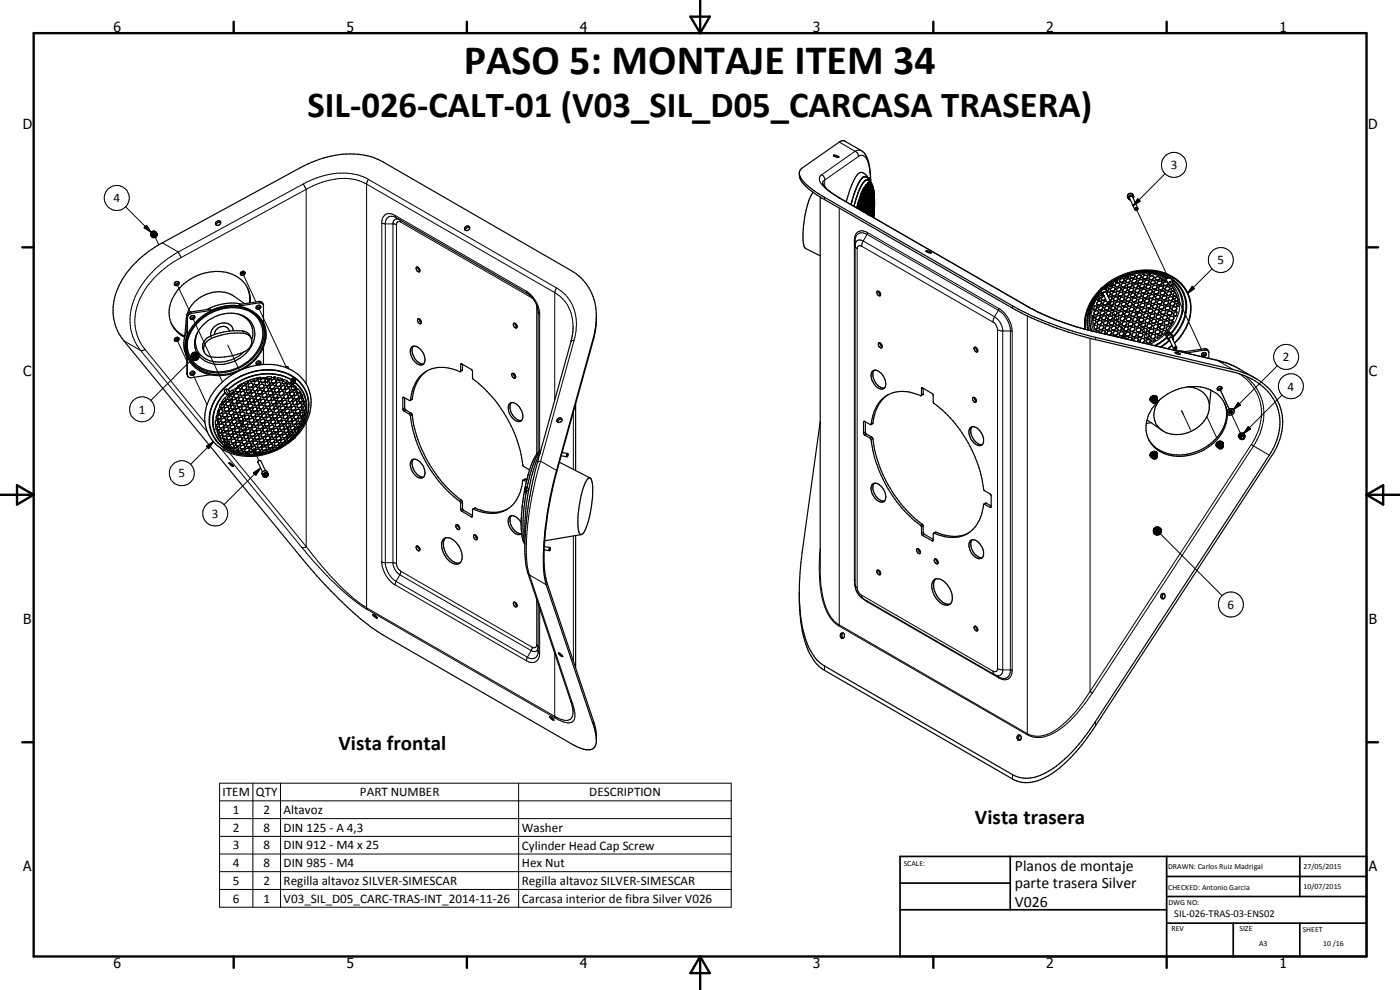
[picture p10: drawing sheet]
<svg xmlns="http://www.w3.org/2000/svg" width="420mm" height="297mm" viewBox="0 0 420 297" stroke-linecap="round" stroke-linejoin="round" font-family="sans-serif">
<defs><g id="words">
<text font-size="12.6" x="139.2" y="22.1">PASO 5: MONTAJE ITEM 34</text>
<text font-size="11" x="92.3" y="35.1">SIL-026-CALT-01 (V03_SIL_D05_CARCASA TRASERA)</text>
<g font-size="6.3">
<text x="101.6" y="225">Vista frontal</text>
<text x="292.6" y="247.2">Vista trasera</text>
</g>
<g font-size="4.7">
<text x="304.6" y="261.2">Planos de montaje</text>
<text x="304.6" y="266.6">parte trasera Silver</text>
<text x="304.6" y="272">V026</text>
</g>
<g font-size="4.2">
<text x="34" y="9.6">6</text>
<text x="104" y="9.6">5</text>
<text x="174" y="9.6">4</text>
<text x="244" y="9.6">3</text>
<text x="314" y="9.6">2</text>
<text x="384" y="9.6">1</text>
<text x="6.8" y="38.7">D</text>
<text x="410.6" y="38.7">D</text>
<text x="7" y="112.9">C</text>
<text x="410.8" y="112.9">C</text>
<text x="7" y="187.1">B</text>
<text x="410.8" y="187.1">B</text>
<text x="7" y="261.4">A</text>
<text x="410.8" y="261.4">A</text>
<text x="34" y="290.4">6</text>
<text x="104" y="290.4">5</text>
<text x="174" y="290.4">4</text>
<text x="244" y="290.4">3</text>
<text x="314" y="290.4">2</text>
<text x="384" y="290.4">1</text>
</g>
<g font-size="3.9">
<text x="351.4" y="50.8">3</text>
<text x="34.1" y="60.7">4</text>
<text x="365.4" y="79.3">5</text>
<text x="385" y="108.4">2</text>
<text x="386.4" y="117.2">4</text>
<text x="41.6" y="124.1">1</text>
<text x="53.6" y="143.3">5</text>
<text x="63.6" y="155.3">3</text>
<text x="368.4" y="182.7">6</text>
<text x="66.8" y="238.9">ITEM</text>
<text x="76.8" y="238.9">QTY</text>
<text x="108" y="238.9">PART NUMBER</text>
<text x="176.9" y="238.9">DESCRIPTION</text>
<text x="69.9" y="244.2">1</text>
<text x="79.1" y="244.2">2</text>
<text x="85.1" y="244.3">Altavoz</text>
<text x="69.9" y="249.6">2</text>
<text x="79.1" y="249.6">8</text>
<text x="85.1" y="249.6">DIN 125 - A 4,3</text>
<text x="156.6" y="249.6">Washer</text>
<text x="69.9" y="254.8">3</text>
<text x="79.1" y="254.8">8</text>
<text x="85.1" y="254.8">DIN 912 - M4 x 25</text>
<text x="156.6" y="254.9">Cylinder Head Cap Screw</text>
<text x="69.9" y="260.1">4</text>
<text x="79.1" y="260.2">8</text>
<text x="85.1" y="260.2">DIN 985 - M4</text>
<text x="156.6" y="260.1">Hex Nut</text>
<text x="69.9" y="265.5">5</text>
<text x="79.1" y="265.5">2</text>
<text x="85.1" y="265.6">Regilla altavoz SILVER-SIMESCAR</text>
<text x="156.6" y="265.6">Regilla altavoz SILVER-SIMESCAR</text>
<text x="69.9" y="270.8">6</text>
<text x="79.1" y="270.8">1</text>
<text x="85.1" y="270.8">V03_SIL_D05_CARC-TRAS-INT_2014-11-26</text>
<text x="156.6" y="270.9">Carcasa interior de fibra Silver V026</text>
</g>
<text font-size="3.1" x="352.4" y="275.2">SIL-026-TRAS-03-ENS02</text>
<g font-size="2.4">
<text x="271.2" y="259.7">SCALE:</text>
<text x="350.6" y="260.8">DRAWN: Carlos Ruiz Madrigal</text>
<text x="391.2" y="260.6">27/05/2015</text>
<text x="350.6" y="267">CHECKED: Antonio Garcia</text>
<text x="391.2" y="266.7">10/07/2015</text>
<text x="350.6" y="271.4">DWG NO:</text>
<text x="351.6" y="279.3">REV</text>
<text x="372" y="279.4">SIZE</text>
<text x="391" y="279.6">SHEET</text>
<text x="377.9" y="283.8">A3</text>
<text x="397.1" y="283.8">10 /16</text>
</g>
</g></defs>
<g fill="none" stroke="#000" stroke-width=".3">
<path d="M91 55.2l.9 1.6M91 55.2l-37.5 20.4M91.9 56.8l-37.5 20.5M91.9 56.8v58.4M110 55.2a16.4 16.4 0 0 0-14.2-.2l-3.9 1.8M110 55.2l56.5 32.6M110 55.2v127.2M110.6 53.8l-.6 1.4M110.6 53.8a18.7 18.7 0 0 0-16.6 0l-3 1.4M110.6 53.8l56.4 32.6M246.6 52.5a2.08 2.08 0 0 0 .4 3.3l1.2 1.1 3.6 2.5M246.6 52.5l.8 .7 .1 .8"/>
<path d="M247.4 59.2v.7M247.5 54l-.4 .4-.2 .6M247.5 54v2M251.8 59.4h.2M251.8 59.4l56.5 32.5M251.9 42.6l4.7 2.8M256.6 45.4l.9 .7 .1 .9M256.6 45.4l-10 7.1M257.6 47l-10.1 7M257.6 47a1.69 1.69 0 0 1 1.8-.2 1.69 1.69 0 0 1 .9 1.5l.7 2.6 .3 3.7M257.9 59.9l-.2 .6M258.2 58.8l-.2 .6"/>
<path d="M258.6 45.2l-.8-.2-1.2 .4M258.6 57.7l-.1 .3M259.3 56.4l-.3 .5M260.3 55.1l-.8 1M260.4 53.4l.2 .3M260.6 53.7v.4M260.7 54.1l.2-.6 .1 .8M260.7 53.7l-.1 .2M260.7 54.9h-.1M260.9 53.4l-.2 .3M261 54.9l.4 .2M261.7 55.5l.3 .7"/>
<path d="M262.2 56.8v.3M262.3 58v.3M262.4 59.4l.1 .5M339.1 59l-.2 .2 .1 .4M339.4 58.8l-.2 .1M339.4 58.8l.5 .2M339.9 59v.1M339.9 59.1l-.7-.3-.2 .6M340 58.4a.9 .9 0 0 0-1.1-.3 .9 .9 0 0 0-.5 1M341.4 59.6l.8 .8-2.1 1.4zM349.7 52.1l-9.6 9.7M37.7 62l7.7 7.7"/>
<path d="M43.3 68.3l.7-.7 1.4 2.1zM44 67.6l1.4 2.1-2.1-1.4zM46.2 70.3l1.5 3.1M48.7 72.9l4.8 2.7M53.5 75.6l.9 1.7M53.5 75.6a27.5 27.5 0 0 0-14.1 17.2 14.7 14.7 0 0 0 2.8 12.4M54.4 77.3a26.7 26.7 0 0 0-13.4 15.1 13.7 13.7 0 0 0 2.5 12.5M114.6 66.9l.7 .3h2.9l.8 .2M118.6 64.6l.3 .7a1.92 1.92 0 0 0-2.1-.3 1.92 1.92 0 0 0-1.2 1.8v102.5a7.3 7.3 0 0 0 3.3 5.1M118.6 64.6a2.4 2.4 0 0 0-2.6-.3 2.4 2.4 0 0 0-1.4 2.2v102.6a8.8 8.8 0 0 0 4 6.4M118.6 64.6l39.4 22.8M119 67.4v101.7"/>
<path d="M120.3 66.7l39.4 22.7M120.3 66.7l-.4-.2-.6 .1-.3 .8M120.3 66.7v-.3a1.24 1.24 0 0 0-1.4-.7 1.24 1.24 0 0 0-1 1.1v102.4a4.9 4.9 0 0 0 2.1 3.3M251.9 62.4v125.1M257.2 74.6v101.7M257.4 61.5l-.2 .5M258.6 73.9l39.4 22.7M258.6 73.9a.83 .83 0 0 0-.9-.1 .83 .83 0 0 0-.5 .8M258.6 62.7h.2M259.1 72.3a1.48 1.48 0 0 0-2.2 .2 1.48 1.48 0 0 0 .3 2.1M259.1 72.3l39.4 22.7M259.1 72.3l-.5 1.6"/>
<path d="M259.1 62.7h.1M259.4 62.8h.2M259.8 62.9h.1M260.2 70.3l39.4 22.8M260.2 70.3a2.2 2.2 0 0 0-2.5-.2 2.2 2.2 0 0 0-1.1 2.3l-.2-.3M260.2 70.3l-1.1 2M260.4 69.8l-.2 .5M260.4 69.8l39.4 22.8M260.4 69.8a2.37 2.37 0 0 0-2.6-.4 2.37 2.37 0 0 0-1.4 2.3v102.5l.2 1.4 .6 .7M262.3 63.9l-.1 1.4M262.5 60.8l-.1 1.7M341 62.7l9 19.4"/>
<path d="M52.8 84.5v.1M53 85.1l4.1 8.6M56.1 94.8l.1 .4M57.3 93.6l.2 .4M57.5 94.7l9.2 19.9M72.8 99.3l.3 .7M72.8 82l4 8.6M77.3 91.7l8.5 18.3M77.7 90.5l.2 .3M158 87.4l.3 .7M158 87.4a9.1 9.1 0 0 1 4 6.4v41.7M159.7 89.4l.2 .1"/>
<path d="M159.7 89.3v.1M161.1 91.6v44.7M161.1 91.7h.1M161.5 93.6l.5 .7M166.5 87.8a11.2 11.2 0 0 1 5.5 10.2M166.5 87.8v32.2M167 86.4l-.5 1.4M167 86.4a12.5 12.5 0 0 1 5.9 12.9l-.6 2.8M298 96.6l.7 .6 .7 1.7M298.5 95a5.6 5.6 0 0 1 2.4 3.9v102.4a1.46 1.46 0 0 1-1.4 1.4 1.46 1.46 0 0 1-1.5-1.3M298.5 95l-.5 1.6M299.4 98.9v101.7"/>
<path d="M299.4 98.9l1.2 .4 3.2 .1M299.6 93.1a8.1 8.1 0 0 1 3.6 5.7v102.6a2.14 2.14 0 0 1-1.2 2.1 2.14 2.14 0 0 1-2.4-.4l.2 .3M299.6 93.1l-1.1 1.9M299.8 92.6a8.9 8.9 0 0 1 4 6.8M299.8 92.6l-.2 .5M303.8 99.4v101.7M303.9 91.8v.7M308.3 91.9l.2 .1M308.3 91.9l3.1 1.7 5.5 2.4 6 2 4.9 1.4M308.3 94.8v125.6M327.7 99.3l.1 .1M327.8 99.4l37.6 8.8"/>
<path d="M330.5 87.8a10.8 10.8 0 0 0-2.1 11.6M330.7 86.3l-.4 .4M331 86.7l-.6 .6M331.5 86.3h.1M331.6 86.3l.2 .1M331.8 86.4v.1M332 87.1a.79 .79 0 0 0-1-.2 .79 .79 0 0 0-.4 .9M332.9 90.9l5 10.7M334.5 84.4l-2.7 2M338 82.8a13.8 13.8 0 0 1 12 1M340.8 93.5l4.6 9.9M351.2 84.6l9.3 20.2"/>
<path d="M351.3 99.9h.1M351.4 99.9h.1M351.4 99.9a.92 .92 0 0 0-1 .1 .92 .92 0 0 0-.4 1M351.4 99.9l.3 .4M351.9 85.5a9.8 9.8 0 0 1-.5 12.9l-1.1 1.3M357.8 85.9l.7 .7-2.1 1.5zM363.8 80.6l-7.4 7.5M37.2 102.2l5 3M42.2 105.2l20.1 24.5M43.5 104.9l-.7 .3h-.6M43.5 104.9l18 21.9M53 101.8l3.1 6.5"/>
<path d="M56.1 112.1l.1 .4M57.3 107l2.1-1-2.1 1.2zM57.3 106.7l2.1-.7-2.1 1zM57.3 107.2l2.1-1.2-2 1.5zM57.4 106.4l2-.4-2.1 .7zM57.4 107.5l2-1.5-1.8 1.7zM57.5 106.2l.2-.2h1.7zM57.5 106.2l1.9-.2-2 .4zM57.5 111.5l4.6 9.9M57.6 107.7l1.8-1.7-1.7 1.9zM57.6 107.8l-12.3 12.3M57.7 106l.2-.2 1.5 .2z"/>
<path d="M57.9 105.8l.2-.1 1.3 .3zM58.1 105.7l1.3 .3zM58.4 105.7l1 .3zM58.7 105.7l.7 .3zM59 105.7l.4 .3zM59.4 106l-1.5 2.1-.2-.2zM59.4 106l-1.2 2.1h-.3zM59.4 106l-.9 2.2-.3-.1zM59.4 106l-.7 2.2h-.2zM59.4 106l-.4 2.1-.3 .1zM59.4 106l-.1 1.9-.3 .2zM59.4 106l.1 1.7-.2 .2z"/>
<path d="M59.4 106l.1 1.7zM59.4 106l.3 1.3-.1 .3zM59.4 106l.3 1.3zM59.4 106l.4 1zM59.4 106l.4 .8zM59.4 106l.3 .5zM59.4 106l.2 .3zM63.2 100.8l.3 .7M67.8 116.8l9.9 21.4M68.4 103.5l3.5 7.7M68.9 118l-1.4 1.5M71.5 115.9l-1.6 1.2"/>
<path d="M73.2 115l-.6 .3M73.7 115.1v.1M74.5 116.8l.5 1.1M75 114.2l-.5 .2M75.7 119.5l.4 .9M77 113.6l-.6 .2M77.3 108.4l.5 1.1M80.1 113.2l-2 .2M80.2 114.6l.5 1M81.1 116.4v.1M81.4 117.3l.4 .8M81.5 113.3l1.8 .2"/>
<path d="M82.1 118.6l.4 .9M84.6 113.8l.5 .2M86.1 114.4l.8 .5M87.3 114a.64 .64 0 0 1 1-.2 .64 .64 0 0 1 .1 .9M87.3 114h.1M87.4 115.2l.9 .6M87.4 113.7l.6-.1 .6 .4M88.2 113.3h.1M88.3 113.3l-.5 .2-.5 .5M88.3 113.3l.2 .4M88.4 114.7l-.6 .2-.4-.1M88.4 114.7v.1"/>
<path d="M88.4 114.8h.1M88.8 116.3l.5 .5M90 117.7l.2 .4M90.7 118.9l.2 .6M91.1 119.9l.1 .6M121.2 119.3l-.3 .1M123.7 119.7l-.5 .3M138.6 109.2l-.4 .2M138.8 111l-.6 .3M172.3 102.1l-.6 .1-.3 .3M172.3 102.1l-10 36.3M178.1 101.1v.8"/>
<path d="M276.9 116.4l-.3 .2M277.1 118.2l-.5 .3M327.1 101.5v106M328.7 101.2v.7M350 100l-2 1.6-3 1.7M351.8 100.8a.78 .78 0 0 0-1-.3 .78 .78 0 0 0-.4 .9M352.7 104.6l.3 .6M361 105.8l.7 1.4M361.4 104.6l.2 .4M365.2 108.1l.2 .1M365.4 108.2l2.9 .8 3.5 1.7M365.4 108.2l4.8 2.7"/>
<path d="M365.8 116v.2M366 116.6l2.9 6.1M371.8 112.1a14 14 0 0 1 5.2 18.6l-1.5 2.7M373.7 112.8a14.6 14.6 0 0 1 3.5 19.2l-1 1.8M383.4 109.7l-13.2 13.2M384.8 118.5l-11.6 11.6M61.9 133.9l2.1-1.4-1.4 2.1zM64 132.5l-6.8 6.9M64.8 127.4l.1 .4M64.9 125.4l-.1 .8M65.1 128.8l.1 .6M65.4 129.8l.2 .6"/>
<path d="M65.6 128.9l.4 .9M65.9 122l-.9 2.8M66.1 131.2l.2 .4M66.2 134.4l24.4 29.9M66.7 120.6l-.3 .6M67 132.5l.4 .5M67.2 134v.5M67.2 134l-.1 .2M67.4 133.7l-.2 .3M67.5 133.8l-.2 .5a.69 .69 0 0 0 .5 .5 .69 .69 0 0 0 .8-.3M68 133.6l.8 .6M68.7 134.1l-.2 .4"/>
<path d="M68.9 135.9l23 28.1M69.4 134.5l.7 .4M71.2 135.3l.5 .2M72.9 135.8l1.8 .3M76.4 120.9l.3 .8M77 122.3l.2 .4M77.5 123.3l.5 1M78.1 135.9l-2 .2M79.9 135.6l-.6 .1M81.8 134.9l-.5 .2M82.8 120.2h.1M83.2 121l.4 1"/>
<path d="M83.6 134.1l-.5 .3M84.4 123.6l.4 .9M85 125l.3 .6M85.5 126.1l.3 .6M86.4 132.2l-1.7 1.2M87 131.1h.1M87.4 131.6h.1M87.7 130.3l-.4 .3M88.5 130.6a.78 .78 0 0 1-.2 1 .78 .78 0 0 1-.9 .1M88.5 130.6l.1 .1M88.8 129.8l-1.4 1.5M89.9 128.1l-.3 .6"/>
<path d="M91.3 124.5l-1 2.8M91.4 121.5v.5M91.5 123.1l-.1 .9M91.9 126.7v37.3M121.4 122.4l-.5 .3M121.8 123l-.6 .3M123.3 124l-.5 .2M123.7 124.5l-.5 .3M162.3 138.4l-.7 .1-.3 .3M162.3 138.4a87.3 87.3 0 0 0-4.1 31.1l.5 2.5 13.2 39.2M162.3 138.4l4.7 2.7M172.1 123.6v17.2"/>
<path d="M259.5 126.4l-.3 .3M259.7 129.6l-.5 .3M260 130.2l-.5 .4M261.7 131.1l-.6 .3M262 126.9l-.6 .3M262 131.7l-.6 .3M355.1 124.2l-.5-1 2.7 5.8M362.2 125l3 6.4M369.3 123.6l-.2-.4 3.2 6.8M371.5 120.8l.8 .7-2.1 1.4zM374.6 128l.7 .7-2.1 1.4zM375.5 133.4l.7 .4"/>
<path d="M375.5 133.4l-48.4 74.1M376.2 133.8l-48.4 74.1M376.2 133.8l4.7 2.8M76.1 141.9l2.1-1.4-1.4 2.1zM78.2 140.5l-11 10.9M80.5 142.1a.89 .89 0 0 0-1.1-.2 .89 .89 0 0 0-.5 .9M138.5 150.1l-.5 .3M138.8 152.5l-.6 .3M138.8 150.7l-.6 .3M139.1 153.1l-.5 .3M141.8 154.9l-.4 .2M142.7 152.4l-.6 .4"/>
<path d="M157.8 143.8l-.6 .3M157.9 147.7h.1M158.2 146.1h.1M158.2 146.1l-.3 1.6M158.2 146.1l.1 .2M158.3 146.1v.1M158.3 146.3a.57 .57 0 0 1 .3 .5 .57 .57 0 0 1-.4 .5l-.3 .4M158.6 146.9v.1M276.8 157.3l-.5 .3M277.1 157.9l-.5 .3M277.1 159.7l-.5 .3M280.9 159.7l-.5 .3"/>
<path d="M296 151l-.5 .3M297.5 152l-.4 .2M346.5 158.5l-.3 .4zM346.5 158.5l-.4 .7zM346.5 158.5l-.4 .9zM346.5 158.5l-.4 1.2zM346.5 158.5l-.2 1.4-.2-.2zM346.5 158.5l-.1 1.7zM346.5 158.5l.1 1.9-.2-.2zM346.5 158.5l.4 2-.3-.1zM346.5 158.5l.6 2.1-.2-.1zM346.5 158.5l.9 2.1h-.3z"/>
<path d="M346.5 158.5l1.2 2-.3 .1zM346.5 158.5l1.4 1.9-.2 .1zM346.5 158.5l1.6 1.8-.2 .1zM346.5 158.5l1.8 1.6-.2 .2zM346.5 158.5l2 1.4-.2 .2zM346.5 158.5l2.1 1.1-.1 .3zM346.5 158.5l2.1 .9v.2zM346.5 158.5l2.1 .6v.3zM346.5 158.5l2 .3 .1 .3zM346.5 158.5l1.9 .1 .1 .2zM346.5 158.5l1.7-.1 .2 .2zM346.5 158.5l1.5-.3 .2 .2z"/>
<path d="M346.5 158.5l1.5-.3zM346.5 158.5l1.2-.3zM346.5 158.5l1-.4zM346.5 158.5l.7-.4zM346.7 158.3l.2-.1-.4 .3zM346.7 158.3l-.2 .2zM90.6 164.3a91 91 0 0 0 19 18.2l.5 .3M91.9 164l-.4 .3h-.9M91.9 164a88.1 88.1 0 0 0 16.6 17.4l1.5 1M114.6 168.6l.7 .2h2.6l1.1 .3M118.6 175.5l39.4 22.7M118.9 174.4l-.3 1.1"/>
<path d="M118.9 174.4l39.4 22.8M119 169.1l.3 1.2 1 1.1M120 172.5l39.4 22.7M120 172.5l-1.1 1.9M120.3 171.4l39.4 22.8M120.3 171.4l-.3 1.1M158.4 171.9l.5 .6 5 2.9M161.1 179.8v13.9a.82 .82 0 0 1-1.4 .5M172.1 160.8v37.6M246.2 170.4a26.9 26.9 0 0 0 3.3 14.9l.9 1.1 1.5 1.1M246.2 164.6a38.3 38.3 0 0 0 1.7 18.4 9.8 9.8 0 0 0 3.9 4.8M256.4 173.8l.2 .3"/>
<path d="M257.2 176.3l.6 1.5 .8 .8M258.6 178.6a2.31 2.31 0 0 0 1.8 2M258.6 178.6l39.4 22.8M277.4 160.3l-.5 .4M280.1 162.1l-.4 .2M348.3 160.2l18.5 18.5M110 182.4l.1 .4M110 182.4l56.5 32.5M110.1 182.8l56.5 32.6M158.3 197.2l-.3 1M159.4 195.2l-1.1 2M159.7 194.2l-.3 1"/>
<path d="M161.1 193.4a1.21 1.21 0 0 1 .1 1.8 1.21 1.21 0 0 1-1.8 0M162 196l-.5-.7a1.96 1.96 0 0 1-1 2.1 1.96 1.96 0 0 1-2.2-.2M162 182.4v14a2.39 2.39 0 0 1-1.4 2.2 2.39 2.39 0 0 1-2.6-.4M166.5 196v18.9M247.4 199.8v1.3M251.8 187.8l56.5 32.6M251.9 187.5l-.1 .3M251.9 187.5l56.4 32.6a8.1 8.1 0 0 0 8.8-1.2 38.9 38.9 0 0 0 10-11.4M260.2 180.3l.2 .3M260.4 180.6l39.4 22.8M166.5 214.9l.1 .5M171.4 210.6l.5 .6"/>
<path d="M171.9 211.2a6.5 6.5 0 0 1 .3 5 2.69 2.69 0 0 1-3.6 .2l-2-1M172 213.5a2.13 2.13 0 0 1-2.2 2.7l-1.5-.4-1.8-.9M178.1 216.4v1.3M299.4 200.6a.83 .83 0 0 1-.4 .9 .83 .83 0 0 1-1-.1M299.4 200.6l1.5 .4 2.9 .1M303.8 201.1a2.42 2.42 0 0 1-1.2 2.6 2.42 2.42 0 0 1-2.8-.3M327.1 207.5l.7 .4M327.8 207.9a35.1 35.1 0 0 1-11.9 12.2 7.8 7.8 0 0 1-7.6 .3M328.7 216.5v1.3M65.9 235h153.5v37.2h-153.5zM75.9 235v37.2M84.2 235v37.2"/>
<path d="M155.6 235v37.2M303.9 232.4v1.3M65.9 240.3h153.5M65.9 245.6h153.5M65.9 251h153.5M65.9 256.2h153.5M65.9 261.5h153.5M65.9 266.9h153.5"/>
<circle cx="35.1" cy="59.4" r="3.7"/>
<circle cx="352.3" cy="49.5" r="3.8"/>
<circle cx="366.4" cy="78" r="3.8"/>
<circle cx="386" cy="107.1" r="3.8"/>
<circle cx="387.4" cy="115.9" r="3.7"/>
<circle cx="42.6" cy="122.8" r="3.7"/>
<circle cx="54.6" cy="142" r="3.7"/>
<circle cx="64.6" cy="154.1" r="3.8"/>
<circle cx="79.7" cy="142.5" r=".73"/>
<circle cx="369.4" cy="181.4" r="3.8"/>
</g>
<g fill="none" stroke="#000" stroke-width=".35">
<path d="M239.9 52a7 7 0 0 0 3.3 4.4l3.4 2.3 59 34.1a103.3 103.3 0 0 0 22 8.2l42.6 9.9a18.1 18.1 0 0 1 14.3 12.1 16.8 16.8 0 0 1-2.8 13.7l-53 81.1a47.7 47.7 0 0 1-14.1 15 10.6 10.6 0 0 1-10.7 .9l-56.5-32.6a15.9 15.9 0 0 1-6.4-10.9l-.9-5.8-.2-5.3M244 57.7a22.5 22.5 0 0 0-2.9 10.9l-.1 3.1a4.4 4.4 0 0 0 .8 2.8l4.4 2.3M246.2 59.1v111.3M246.9 55l1.4 1.9 3.7 2.5 56.5 32.6a73.2 73.2 0 0 0 19.2 7.3l38.4 9 2.6 .8 2.4 1.1 5.7 3.3M246.9 55.1v.1M250.3 46.5l1.4 .7-.9-.2-.6-.3zM256.3 58.2l-.9 3.1M256.6 57.4l-.7 2.3M257 59.6l-.3 .7M257 59.6l-.7 2.2M257.3 55.6l-.7 1.8M257.6 57.6l-.6 2"/>
<path d="M257.8 54.7l-1.2 2.8M258.1 59.4l.2 .2v.8l-.3 .4-.2-.8zM258.1 59.4l.1 .5M258.1 59.4l-.3 .8M258.1 59.4h.1M258.1 54.2l-.3 .5M258.1 58.8h.1M258.2 58.8h.1M258.2 59.9l-.2 .9M258.2 59.4v.1M258.5 57.8l-.2 1M258.5 57.8l-.1 .9-.2 .1"/>
<path d="M258.5 57.8l-.4 1M258.6 58.8l-.1 1.4M258.6 58.7l.3 .2-.3 1.3M258.6 58.7l.1 .1M258.6 58.7v.1M258.7 58.8h.1M258.7 58.8l-.1 1.4M258.8 58.2v.1M258.8 58.3h.1M259 56.8l-.4 .6 .2 .8M259 56.8v.5M259 57.3l-.2 .9"/>
<path d="M259 57.3l-.3 .7M259 56.8h.1M259 56.9l.1 .6-.2 .8M259.2 58.1l-.1 1.5M259.2 58.1l.2 .2v.7l-.3 .6M259.2 58.2l-.1 1.4M259.2 56.9l.2 .6M259.4 57.6h.1M259.4 57.5v.1M259.4 56.1h.1M259.5 56.1l-.3 .5 .2 1M259.5 56.1h.1"/>
<path d="M259.5 59.4l-.1 1.4M259.5 56.1v.3M259.5 56.4l-.3 .4M259.5 56.1l.1 1.1-.2 .4 .1-1.2M259.5 59.4l.1 .7M259.5 59.4h.1M259.5 58.3l.1 .5M259.6 59.5v.6M259.6 59.4l-.1 1.4M259.6 58.8h.1M259.6 59.4h.1M259.7 57.4l-.2 .8 .2 .7"/>
<path d="M259.7 57.4h.1M259.7 57.4l.1 .1M259.8 57.5l-.1 1.4M259.8 58.8h.1M259.8 57.4l.1 1.1-.2 .4M259.9 56.9h.1M260 55.5v.3M260 55.5l.1 1-.2 .4M260 55.5l-.3 .7 .2 .7M260 55.8l-.1 1.1M260 58.8l-.1 1.4M260 58.8h.1"/>
<path d="M260 55.8l-.2 .2M260.1 58.7l.1 .8-.3 .7M260.1 58.7l-.1 .1M260.2 56.9l-.1 1.3M260.2 56.9l.1 .5M260.3 56.8l-.2 1.4M260.3 58.2v.1M260.3 56.8l-.1 .1M260.3 56.8h.1M260.3 53.3a1.2 1.2 0 0 0-2 .5l-.2 .4M260.3 56.8l.1 .9-.3 .5M260.3 57.8v.2"/>
<path d="M260.3 53.3h.1a1.8 1.8 0 0 0-3-1 22.1 22.1 0 0 0-3.4 8.2M260.3 53.3a1.56 1.56 0 0 0-2.2 1M260.4 54.8v1.5M260.4 53.3l.6 .2v.8M260.4 56.3h.1M260.4 54.8l.2 .3-.2 1.2M260.4 54.8l-.1 .1M260.4 54.8h.1M260.5 54.8l-.2 1.5M260.5 55.4l-.2 .1M260.5 58.1l.2 .9-.3 .6zM260.5 58.1l-.1 1.5"/>
<path d="M260.6 56.3v1.3M260.6 56.3h.1M260.6 54a1.51 1.51 0 0 0-1.8 1.2l-1 1.9M260.7 56.1l.1 .1M260.7 57.6h.1M260.7 55.3l.1 .3M260.7 55.3v-.6h.3l-.2 .9M260.7 56.2l.1 .1M260.7 55.3h.2M260.8 59.4l-.1 1.3M260.8 54.2l.1-.3v.4M260.8 56.1l-.2 .2"/>
<path d="M260.8 59.4l-.2 1.3M260.8 59.4h.1M260.8 56.2l-.1 1.4M260.8 59.4l.1 1-.2 .5-.1-.2M260.8 56.2l-.2 1.4M260.9 55.3l-.1 .3M260.9 57.5l.1-.1-.2 1.4zM260.9 57.4l.2 .6-.3 .8M261 57.4h.1M261 54.9l-.1 .4M261 56.2l.1 .7M261 54.1l.2 .4"/>
<path d="M261.1 55.5v1.4M261.1 55.5h.1M261.2 58.7l.1 .9-.2 .6M261.2 54.5l-.2-.2a1.02 1.02 0 0 0-1.5 .1l-1.2 1.6-1.3 3.6M261.2 55.5l.1 .7-.2 .7M261.2 58.9v.7M261.2 58.8l-.1 1.4M261.2 58.7l-.1 1.5M261.2 54.5l.2 .5M261.2 54.5l.1 .1M261.3 58.2v.1M261.3 54.6l.6 1.2 .4 2.1"/>
<path d="M261.4 54.7l-.2-2.5a11.2 11.2 0 0 0-2-6.5l-5.6-3.3-.9-.2-12 8.2a3.3 3.3 0 0 0 .4 4.7l1.7 1.7 3.9 2.6 57.2 33.1a97.3 97.3 0 0 0 24.8 9.4l41.1 9.6a17.6 17.6 0 0 1 13.8 11.4 16.6 16.6 0 0 1-2.7 13.7l-52.2 79.9a44.9 44.9 0 0 1-14.9 15.4 9.9 9.9 0 0 1-9.9 .5l-56.5-32.6a15.9 15.9 0 0 1-6.4-10.8l-.6-3.5-.5-5M261.4 56.8l-.1 1.4M261.4 58.2l-.1 .1M261.4 55.7l.1 .2M261.4 54.7l.1 .3M261.4 56.8v1.4M261.4 55v1.2M261.4 56.8h.1M261.5 59.5v.1M261.5 55h-.1M261.5 55l.2 .2M261.5 55.9l-.1 .3"/>
<path d="M261.5 58.2l.1 1.4M261.5 59.6h.1M261.5 59.4v.1M261.7 58l-.3 .5 .1 1M261.7 55.2v.8l-.3 .2M261.7 58.1l-.1 1.4M261.7 55.2l-.2 .7M261.7 58v.1M261.7 57.5v.1M261.7 56.3v1.2M261.7 57.6h.1M261.7 56.3l.1 .3"/>
<path d="M261.7 59.4v1.3M261.7 59.4l.2 .7-.2 .7v-1.2M261.7 59.4v.9M261.7 59.4v.1M261.8 56.1v.5M261.8 56.6l-.1 .9M261.8 56.1l-.1 .2M261.8 56.1h.1M261.8 56.1l-.1 1.5M261.8 58.8h.1M261.9 57.6l-.1 1.2M261.9 57.4v1.5z"/>
<path d="M261.9 58.8h.1M261.9 57.4v.1M262.1 58.7l-.1 1.4M262.1 58.7l.1 .9-.2 .5M262.1 58.8l-.1 1.3M262.2 56.7l-.2 .2M262.2 56.7l-.3-.7 .1 .9M262.2 57v1.1M262.2 58.1v.1M262.2 58.2h.1M262.2 60v1.3M262.2 60h.1"/>
<path d="M262.3 59.3v.1M262.3 57.9l.1 1.6-.1-1.2M262.3 57.9l-.1 .3M262.3 58l-.1 .2M262.4 59.2l-.1 .2M262.4 59.3v3.2M262.5 59.9l-.1 .1M338.6 59.6a.82 .82 0 0 1 .7-1 .82 .82 0 0 1 .9 .8l-.1 .2M338.6 59.6l.6 .4M339 59.5l1.6 3.4M339.9 59.1l1.5 3.4M340.2 58.9l-.2-.5a.9 .9 0 0 0-1.1-.3 .9 .9 0 0 0-.5 1l.2 .5"/>
<path d="M40.1 79.4l4.4-3.9 3.1-2.1 42.5-23.1a29.1 29.1 0 0 1 21.3-3.3l3.6 1.6 56.4 32.6a15.7 15.7 0 0 1 7.6 15.5l-.9 5.2-11 39.6a94.1 94.1 0 0 0-3.7 29.6l.7 3.6 14.2 42.3 .6 2.8 .1 2.7a2.32 2.32 0 0 1-2 2.5 10.3 10.3 0 0 1-5.6-1.9l-56.4-32.6a78.2 78.2 0 0 1-15.7-13.2l-8.4-9.4-53.7-65.7a15.2 15.2 0 0 1-1-17.5l1.7-2.7zM45.7 69.6l.1 .3M45.7 69.6l-.5 .7 .1 .4M45.8 69.9l-.5 .8M45.9 70.2l.7-.2a.66 .66 0 0 1 0 1.2 .66 .66 0 0 1-1-.7zM45.9 70.5l.1 .4M46 70.4l.4-.2 .4 .3-.4 .5-.4-.1M46 70.4v.5M46.3 70.3l-.3 .1M46.4 70.2a.39 .39 0 0 1 .2 .6 .39 .39 0 0 1-.6 .1M46.6 69.5a.77 .77 0 0 0-.9-.1 .77 .77 0 0 0-.4 .8M46.7 69.5l.6 .9"/>
<path d="M46.7 69.5l-1 .1M46.7 69.5l.1 .2M46.8 69.7l.5 .7M46.8 69.7l-1 .2M47.3 70.4a1.04 1.04 0 0 1-.9 .9 1.04 1.04 0 0 1-1.1-.6M66.2 66.7a.93 .93 0 0 0-1.3 .9M66.2 66.7a.79 .79 0 0 0-1.1-.3 .79 .79 0 0 0-.2 1.2M66.2 66.7a.96 .96 0 0 1-1.3 .9M118.9 65.3l39.4 22.8a7.2 7.2 0 0 1 3.2 5.2v42.5M139.6 68.2a.71 .71 0 0 1 .8-.4 .71 .71 0 0 1 .6 .7 .81 .81 0 0 1-.7 .7 .81 .81 0 0 1-.9-.5zM141 68.3h-.8l-.6 .8M256.6 72.4v103.4a5.2 5.2 0 0 0 2.5 3.9l40.5 23.4"/>
<path d="M257.2 61.9h.1M257.2 61.9l-.1 .4M257.2 61.9v.1M257.2 62l.2 .5M257.2 62v.2M257.2 62.2l.1 .2M257.2 62.2v.2M257.5 61.3l-.2 .2M257.6 60.3l-.3 1.2 .2-.1M257.6 60.3v.4M257.6 60.3l.1 .1M257.6 60.7l-.1 .6"/>
<path d="M257.7 60.7l-.2 .7M257.8 61.4v1.3M257.8 61.3v.1M257.9 61.3l.1 .9-.2 .5M257.9 61.3l-.3 .6v.7M258.1 62.7l.1 .3M258.2 62.7l-.2 .2M258.2 62.7h.1M258.3 62.1h.1M258.3 62.7v.3M258.3 62v.1M258.4 60.7l.1 .1"/>
<path d="M258.4 60.7l-.1 1.4M258.5 60.7l.1 .9-.3 .5M258.5 60.9l-.2 1.1M258.5 60.7h.1M258.5 60.8v.1M258.5 60.7h-.1M258.5 60.2h.1M258.6 60.2h.1M258.6 60.1h.1M258.7 62.1l-.2 1M258.7 62l.2 .2-.1 1.1M258.8 62l-.1 .1"/>
<path d="M258.8 62.1l-.1 1.1M258.8 62.5l-.3 .4M258.9 61.5h.1M258.9 61.4v.1M259 60.1l.2 .8-.3 .6M259 63.3l.2 .2M259 60.1l-.2 .5 .1 .9M259 60.1v1M259 63.3v.1M259 63.3l-.1 .1M259 62.5l.2 .3M259 61.1l-.1 .3"/>
<path d="M259 62.5l.2 .1M259.1 62.8h.1M259.2 62.6v.2M259.2 62.8h.1M259.3 61.3l-.3 1.2M259.3 61.3h.1M259.3 61.3l.1 .3M259.4 61.4l-.2 1.2M259.4 61.3v.1M259.4 60.9h.1M259.4 60.8v.1M259.4 61.6l-.2 1.2"/>
<path d="M259.5 62.7l-.2 .9 .3-.4M259.5 60.6h.1M259.5 62.7l.2 .2M259.5 62.7l.1 1.1M259.5 60.8v.1M259.6 60.1l-.2 .7M259.6 62.9l-.1 .8M259.8 60.7l.1 1-.2 .5v-1.3M259.8 60.7l.2 .4-.3 1-.1-.9zM259.9 63.4h.1M259.9 62.7h.2M259.9 63.4v.1"/>
<path d="M260 62.1h.1M260 62h.1M260 62l.1 .7M260 62l-.1 1.5M260.1 62.7l-.2 .7M260.1 62.7l-.3 .2M260.1 62.1l.1 .8-.3 .6M260.1 62v.1M260.3 63.4v.7M260.3 60.2l-.1 1.3M260.3 63.3v.1M260.3 63.4h-.1"/>
<path d="M260.3 63.3l-.3 .7M260.3 60.1h.1M260.3 60.1l-.1 1.3M260.3 60.1v.1M260.3 63.4h.1M260.4 60.1v1l-.2 .4M260.4 60.1h.1M260.4 63.4v.8M260.5 61.4l.1 1-.1 .4-.2-.1M260.5 61.4h.1M260.6 61.3l-.2 1.5 .1-1.4M260.6 61.3v.1"/>
<path d="M260.7 62.7l.1 .5-.2 .9M260.7 62.7l-.1 1.4M260.7 64v.1M260.8 62.1h.1M260.9 64l-.2 .4M260.9 64.5v-.6l.1 .7M260.9 62.1v.1M260.9 60.7l.2 .6-.3 .8M260.9 64h.1M261 60.7l-.2 1.4M261 60.7l-.1 1.4M261.1 63.2l.1-1.2-.2 1.5 .2-1.5-.2 1.4"/>
<path d="M261.2 60.2h-.1M261.2 63.4l-.1 1.2M261.3 63.4l-.2 1.2M261.3 64.8l.1-.2 .1 .2M261.3 63.3l-.1 .1M261.3 63.3h.1M261.4 60.1l.1 .5-.2 .9zM261.4 63.3l-.2 1.4M261.4 60.1l-.1 1.4M261.4 62.7v.1M261.4 64.6v.2M261.4 62.8h.1"/>
<path d="M261.5 61.4l-.1 1.3M261.5 64.1h.1M261.6 64.7v.2M261.6 61.3l-.1 .1M261.6 61.3h.1M261.6 61.3l-.2 1.5M261.6 60.7l.1 .1M261.6 61.4h.1M261.7 62.7l-.2 1.3M261.7 62.8l-.2 1.3M261.7 62.8l-.1 .7M261.7 62.6v.2"/>
<path d="M261.7 62.6h.1M261.7 62.6l-.1 1.5M261.7 64l.1-.1v1.1M261.7 64v.9M261.7 64l-.1 .7M261.8 63.2h.1M261.9 62.1h-.1M261.9 60.7v1.4M261.9 60.7l-.1 1.3M261.9 63.4h.1M261.9 60.7l-.1 1.4M262 62l-.1 1.3"/>
<path d="M262 62.1l-.1 1.3M262 65.2l.2-.7v.8M262 64.6v.1M262.1 62.1l-.2 1.3M262.1 63.4l-.1 1.3M262.1 61.3v.1M262.1 60.1v.1M262.1 63.2l-.2 1.4M262.1 61.5h.1M262.1 64.6v.6v-.5M262.1 63.2h.1M262.2 63.2l-.2 1.4"/>
<path d="M262.2 61.4v.1M262.2 60l-.1 1.4M262.2 61.3v.1M262.2 62.5v.2M262.2 60.1l-.1 1.2M262.2 62.7h.1M262.2 64h.1M262.3 61.6l-.1 .9M262.3 63.9l-.1 .1M262.3 63.8v.2M262.3 61.3v.1M262.3 64h.1"/>
<path d="M262.3 61.9v.2M262.3 63.8v.1M262.3 63.8l-.1 1.5M262.4 61.3l-.2 1.2M262.4 62l-.2 .7M262.4 62.5l-.2 1.5M262.4 60.7l.1 .1M262.4 62.5l-.1 1.3M277.9 75.3v.1M277.9 75.3l1.1 .2 .4 .4-.7-.1zM341.2 63a.29 .29 0 0 0 0-.5 .29 .29 0 0 0-.4 .1 .29 .29 0 0 0 .2 .4M51.4 97l.8 1.5 .9 1 2.3 1.7"/>
<path d="M51.7 97.6l1.9 2.1 1.8 1.2M52.5 84.7a.65 .65 0 0 1 .9-.2 .65 .65 0 0 1 .2 .9l-.3 .2a.6 .6 0 0 1-.9 0 .6 .6 0 0 1 .1-.9zM53.6 84.6l-.6 .7-.7-.1M56.1 99.2a9 9 0 0 0 .1 8.2M57.2 94.9a.68 .68 0 0 1 .7-.3 .68 .68 0 0 1 .6 .6 .69 .69 0 0 1-.8 .8 .69 .69 0 0 1-.5-1.1zM58.3 94.7a.85 .85 0 0 1-1.2 .6M59.2 100a6.2 6.2 0 0 0 6.2 8.6 11.1 11.1 0 0 0 7.8-3M59.3 96.9a13.6 13.6 0 0 1 17-2.7 8.4 8.4 0 0 1 1.3 12.1 14.3 14.3 0 0 1-16.7 5.1 8.3 8.3 0 0 1-3.1-12.6zM60.6 97.9a10.6 10.6 0 0 1 13.5-2.5 6.3 6.3 0 0 1 1.1 8.9 10.9 10.9 0 0 1-13.8 3.9 6.4 6.4 0 0 1-1.1-9.9zM63.4 93.1l-5.9 .9-.9 .5-.4 .7v5M63.4 93.1l-.3-.4-5.8 .9-.9 .4-.3 .6v5.2l.1 .4M68.9 99.4a2.26 2.26 0 0 0-2-1.5 2.26 2.26 0 0 0-2.2 1.2l-.3 1.2"/>
<path d="M70 99.2h1.9a3.3 3.3 0 0 1 3.5 2.3M70 99.2l-3 .4-3.8 1.2M70 99.2a2.98 2.98 0 0 0-4.8-1.8 3.3 3.3 0 0 0-1.9 3.4M71.6 94.2a6 6 0 0 1 4 7.8M72 91.8l5.9-1 .7 .1 .5 .6v5.2M72 91.8a14.9 14.9 0 0 0-8.6 1.3M72.2 81.8l.3 .2M72.5 91.3a15 15 0 0 0-10.3 1.5M72.8 81.8l-.3 .1M72.8 81.9l-.3 .1M73 81.4l-.3 .4-.4-.1M73.1 81.5l-.3 .3"/>
<path d="M73.1 81.4l-.9 .4M73.1 81.4l.3 .1M73.1 81.4v.1M73.1 81.5l-.3 .4M73.2 81.4l-.4 .6-.6-.1M73.4 81.5a.82 .82 0 0 1-1.3 .6M73.4 81.5a.68 .68 0 0 1-.4 1.1 .68 .68 0 0 1-.8-.8M73.4 91.1l-3.2-2.2a9.7 9.7 0 0 0-14.3 6.6l-.5 5.5M74.3 86.4l.6 2.5-.1 2M75.1 90.8a8.6 8.6 0 0 0-8.1-9.2 15 15 0 0 0-15.8 9.5 8.6 8.6 0 0 0 .3 6.2M75.2 93.6a8.1 8.1 0 0 1 2.2 11.4 13.5 13.5 0 0 1-17.4 5.2 7.7 7.7 0 0 1-3.7-7.8M77.2 91.7a.67 .67 0 0 1 1.1 .3 .67 .67 0 0 1-.8 .8h-.4a.6 .6 0 0 1 .1-1.1z"/>
<path d="M78.1 91.7l-.6 .7-.6-.1M78.6 97a10.3 10.3 0 0 1-4.1 11.8 13.1 13.1 0 0 1-15.7 1l-1-1-1.1-1.6M79 91.4l-.4-.8-.7-.2-6.1 1 .2 .4M79.1 96.7a8.7 8.7 0 0 1 .6 5.2M79.1 96.7v.1M79.1 97.2a9.6 9.6 0 0 0-9.3-5.4 13.9 13.9 0 0 0-14.1 11.5l.1 2.1 .7 2.2M125 80.2a.76 .76 0 0 1 .9 .4 .76 .76 0 0 1-.3 1 1.07 1.07 0 0 1-.6-1.4zM125.4 95.8a.84 .84 0 0 1 .9 .4 .84 .84 0 0 1-.1 1 1.07 1.07 0 0 1-.8-1.4zM125.4 80.2l.2 .7 .4 .3M125.8 95.7l.1 .6 .6 .5M154.2 97a.81 .81 0 0 1 .8 .5 .81 .81 0 0 1-.2 .9 1 1 0 0 1-.6-1.4zM154.6 97l.2 .7 .4 .3"/>
<path d="M172 98l-.6 4.5-11.6 42.1-1.6 9.7-.7 8.3 .1 5.1 .6 3.6 13.3 39.7 .5 2.5M179 95.8l-.9 5.3-11.4 41.1-1.6 6.8a87.3 87.3 0 0 0-1.8 23.5l.6 2.9 14.4 43 .7 3.2M263.2 87.4a.78 .78 0 0 1 .9 .4 .78 .78 0 0 1-.2 1 1.11 1.11 0 0 1-.7-1.4zM263.7 87.4l.2 .7 .4 .3M325.7 98.8a15.7 15.7 0 0 1 8.7-14.7 17.1 17.1 0 0 1 19.1 .3 11.1 11.1 0 0 1 1.9 14.8l-1.6 2.3-1.3 1.4M327.9 94.7a.59 .59 0 0 1 .5 .5 .59 .59 0 0 1-.5 .6zM327.9 96.3l.6-.2 .4 .4-.1 .3-.7 .6zM328.2 97.8l1-.1a.72 .72 0 0 1 .1 .8 .72 .72 0 0 1-.6 .4zM328.3 94.1l.1 .2M328.3 94.9l.1 .1M328.4 95.1l-.5 .7M328.4 94.3l.6 .1"/>
<path d="M328.4 94.3a.72 .72 0 0 1 .3-.9 .72 .72 0 0 1 1 .2l-.2 .5-.5 .3M328.5 91.8l.2-.1a.66 .66 0 0 1 .4 .9 .66 .66 0 0 1-.9 .4zM328.9 96.6l-.1 .2M328.9 96.8l-.4 .5h-.4M328.9 95.8h.8M328.9 95.8l.4 .1 .5-.1M329 99.6v-.4h.6l.3 .6M329.2 92v.1M329.2 92.2l-.4 .6-.6 .1M329.3 97.1l.3 .3M329.3 97.1l.4 .3M329.3 98.2l-.7 .6"/>
<path d="M329.6 93.5l-.1 .6-.5 .3M329.7 92.8l.1 .1M329.8 89.8l-.5 .2M329.8 92.9l.2 .1M329.8 98.6l.3 .2M329.8 99.4v.4M330 89.1l.1 .3-.3 .4M330 89.2v.4M330 89.1l-.7 1 .5-.3M330.1 89.5l-.3 .3M330.1 95.4l-.4 .4M330.1 94.1l.3 .3"/>
<path d="M330.1 94.2l.3 .2M330.1 95.4l-.3 .4M330.2 95.1l-.1-.3a.79 .79 0 0 0-.9 0 .79 .79 0 0 0-.3 1M330.2 95.1l-.1 .3M330.2 95l-.1 .4M330.2 87.3a13.1 13.1 0 0 0-3.7 11.7M330.3 87.5l.2 .3M330.4 91.3a.61 .61 0 0 0-.2-1 .61 .61 0 0 0-.9 .5l-.1 .4 .3 .4 .8-.2M330.4 91.2a.78 .78 0 0 1-1.2 .1M330.4 97.2l-.8 .2M330.4 87.5a11.7 11.7 0 0 0-3 11.7M330.4 87.3a12.9 12.9 0 0 0-3.7 11.8"/>
<path d="M330.4 87.7a11.5 11.5 0 0 0-2.8 11.6M330.5 87.8l.2 .2M330.5 90.6l-.1 .6M330.6 87.8l.3 .6M330.7 96.4l-.1 .5-.3 .4-.6 .1M330.7 96.4l-.4-.2a.77 .77 0 0 0-1 .9M330.7 96.4l-.3 .8M330.7 88.1l-.5 .5h.8M330.8 86.2l-.6 .6M330.8 86.2a14.6 14.6 0 0 0-5.2 12.6v-.8M330.8 86.2a19 19 0 0 1 19.9-3.8 11.7 11.7 0 0 1 5.5 5M330.9 98.7l-.8 .1"/>
<path d="M330.9 95.9l.2 .1M330.9 88.4l.1 .2M330.9 98.7l-.5 .3-.4-.2M331 88l.2-.3 .7-.2 .4 .4-.1 .3M331 88.6h-.7M331 91.3l.1 .1M331 88v.3l.3 .3M331 92.3l-.5 .6-.5 .1M331 92v.3M331 92l-.1-.1a.86 .86 0 0 0-1.3 .8l.1 .1M331 92v.4M331 88.6l.3 .1"/>
<path d="M331 88l1.4 3.1M331 92.4a.83 .83 0 0 1-1.4 .3M331 94.4h-.6M331.1 91.4v.1M331.2 97.9l-.2-.1a.81 .81 0 0 0-1.2 .8l.2 .2M331.2 97.2l.2 .2M331.2 97.9v.4l-.3 .4M331.3 94.1l-.1 .2M331.4 88.9l-.9 .6a.65 .65 0 0 0 .6 .6 .65 .65 0 0 0 .7-.4M331.5 92.8l.1 .1M331.5 92.7l.2 .3M331.5 93.6v-.1a.8 .8 0 0 0-.9-.1 .8 .8 0 0 0-.5 .7"/>
<path d="M331.5 93.6v.2a.78 .78 0 0 1-1.1 .6M331.5 93.6l-.1 .5M331.7 98.6l.1 .2M331.8 99.6a.73 .73 0 0 0-.9-.4 .73 .73 0 0 0-.5 .7M331.8 99.6l-.3 .6M331.8 89.8l-.6 .4-.7-.3M331.9 87.5l1.4 3.1M331.9 86.7l.7-.5 .2 .2-.1 .4M332 87.1l.3 .7M332 95a.72 .72 0 0 0-1-.1 .72 .72 0 0 0-.1 1M332 95l-.2 .6-.6 .3M332 95a.79 .79 0 0 1-.3 .8 .79 .79 0 0 1-.8 .1"/>
<path d="M332.1 87a.88 .88 0 0 0-1.1-.2 .88 .88 0 0 0-.5 1M332.1 87v.4M332.1 90.4a.83 .83 0 0 0-1.1 1M332.3 87.7l.6-.1 .3 .2M332.3 85.7l-.7 .6M332.3 87.8v.5M332.3 87.8a.78 .78 0 0 0-1-.3 .78 .78 0 0 0-.4 .9M332.3 90.9a.88 .88 0 0 1-1.2 .6M332.3 91.1v.1a.8 .8 0 0 1-1.2 .2M332.3 97.2l-.6 .3-.3-.1M332.4 93.4h.8a.67 .67 0 0 1-.3 1.1 .67 .67 0 0 1-.9-.7zM332.4 97.2l-.5 .3-.5-.1"/>
<path d="M332.4 88.8l.4-.2zM332.5 96.8a.67 .67 0 0 0-1-.5 .67 .67 0 0 0-.1 1.1M332.5 95.8l.4 .2 .5-.1M332.5 96.8l-.2 .4M332.6 96.8l-.2 .4M332.6 89.2l.7-.2 .4 .4M332.6 86.3h.1M332.7 86.8l-.6 .5M332.8 91.2l-.3-.3 .4-.3 .4 .2-.4 .4M332.8 86.8l-.7 .5M332.8 86.4v.4M332.8 91.2l.2 .3"/>
<path d="M332.9 92.2a.83 .83 0 0 1-1.2 .8M332.9 92.2a.93 .93 0 0 1-1.2 .8M332.9 92.2a.59 .59 0 0 0-.8-.3l-.4 .2-.2 .6M332.9 85.9h.1M333 98.3l-.4 .6h-.7M333 98v.3M333 97.2l.1 .2M333 98a.78 .78 0 0 0-.9-.2 .78 .78 0 0 0-.4 .8M333 98l.1 .3M333.1 98.3l-.6 .7h-.5l-.3-.3M333.1 88.4l-.3 .3M333.2 87.8v.6"/>
<path d="M333.2 87.8l-.3 .8M333.3 90.6l.7-.1a.7 .7 0 0 1-.1 1 .7 .7 0 0 1-1-.1M333.3 87.1l.3 .3M333.3 93.6a.77 .77 0 0 1-.4 .8 .77 .77 0 0 1-.9-.2M333.3 92.8l.4 .3M333.3 90.6l-.1 .5-.3 .1-.5-.1M333.3 90.6l-.2-.2a.59 .59 0 0 0-.7 .7M333.4 95.9l-.4 .1M333.4 93l.3 .1M333.6 99.9l-.1 .2M333.6 99.6v.3M333.7 89.2v.2"/>
<path d="M333.7 89.4l-.2 .5-.4 .2M333.7 89.4l-.1 .4-.5 .4M333.8 95.5l-.4 .4M333.8 95v.5M333.8 94.3l.2 .2M333.8 95a.69 .69 0 0 0-1 0 .69 .69 0 0 0 .1 1.1M333.9 91.4l-.8 .2M334 85.6l-.4 .3h-.6M334 94.5l.3 .1M334 85.6l-.5 .4-.5-.1M334.1 85.4l-.1 .2M334.2 85.1l-1.2 .8"/>
<path d="M334.2 85v.4M334.2 85.3l-.2 .3M334.2 90.8l-.2 .6M334.2 90l.2 .2M334.3 95.8l.2 .2M334.4 96.7l-.5 .8-.8-.1M334.4 96.7l-.1-.1a.75 .75 0 0 0-1-.2 .75 .75 0 0 0-.2 1M334.4 96.7a.8 .8 0 0 1-.4 .8 .8 .8 0 0 1-.9-.1M334.5 86.9l-.7 .5M334.6 86.5a.68 .68 0 0 0-1.1-.1 .68 .68 0 0 0 .2 1M334.6 86.5a.75 .75 0 0 1-1 .9M334.6 86.5v.4"/>
<path d="M334.7 92.2a.76 .76 0 0 1-1 .9M334.7 92.2a.77 .77 0 0 0-1-.2 .77 .77 0 0 0-.3 .9M334.7 92.5l-.2 .3-.6 .3M334.7 92.2v.3M334.8 91.6l.3 .1 .7-.1M334.8 97.3l.2 .2M334.9 98.1l-.2-.2a.79 .79 0 0 0-.9 .1 .79 .79 0 0 0-.2 .8 .8 .8 0 0 0 1.3-.3M334.9 98.1v.4M334.9 97.3l.1 .2M334.9 98.1v.2M334.9 98.4l-.6 .7-.8-.3M335 84.5l-.2 .1"/>
<path d="M335.1 88a.83 .83 0 0 1-1.4 .6M335.1 88a.74 .74 0 0 0-.9-.3 .74 .74 0 0 0-.5 .9M335.1 84.5l.4-.3-.8 .5 .4-.2M335.1 88a.77 .77 0 0 1-.5 .8 .77 .77 0 0 1-.9-.3M335.1 87.2l.1 .1M335.2 87.3l.1 .1M335.2 92.9l.5 .3 .5-.2M335.2 94a.71 .71 0 0 0-.8-.6 .71 .71 0 0 0-.6 .9M335.2 94l-.3 .4-.7 .2M335.2 94l-.4 .5h-.8M335.3 87.4h.1M335.4 99.6v.5l-.6 .5"/>
<path d="M335.4 92.2a.66 .66 0 0 1 1.2 .1 .66 .66 0 0 1-.7 .9 .55 .55 0 0 1-.7-.3 .55 .55 0 0 1 .2-.7zM335.4 84.2l-.1 .2M335.4 98.9l.1 .1M335.5 99l.1 .1M335.5 95.8l-1 .2M335.6 89.7a.69 .69 0 0 0-.8-.6 .69 .69 0 0 0-.6 .8l.2 .3M335.6 89.7l-.7 .6-.5-.1M335.6 88.6l.2 .2M335.6 89.7l-.4 .5h-.7M335.7 88.8a.69 .69 0 0 1 .3-1 .69 .69 0 0 1 1 .5l-.5 .5h-.7M335.7 95.3v.2a.77 .77 0 0 1-1.2 .6M335.7 95.3a.71 .71 0 0 0-1-.3 .71 .71 0 0 0-.2 1.1"/>
<path d="M335.7 91.5l-.3 .2-.6-.1M335.7 95.2l-.1 .6M335.8 85.8l-.5 .3-.6-.2M335.8 85.7l-.7 .3-.4-.1M335.9 85.6l.1-.4a.75 .75 0 0 0-.9-.2 .75 .75 0 0 0-.4 .9M335.9 85.6l-.1 .1M336 85.1v.5M336 90.8v-.1a.81 .81 0 0 0-1.2 .2v.7M336 90.8l.1 .3-.4 .4M336 90.8l-.2 .8M336 90l.1 .1M336.1 84.5l.1 .1"/>
<path d="M336.2 97.2a.83 .83 0 0 1-1.2 .3M336.2 96a.79 .79 0 0 1 .4-.9 .79 .79 0 0 1 1 .1l-.2 .8M336.2 96.8a.78 .78 0 0 1-.3 .8 .78 .78 0 0 1-.9-.1M336.2 95.9l.4 .4 .8-.3M336.2 97.2v-.5a.8 .8 0 0 0-.9-.2 .8 .8 0 0 0-.5 .8M336.2 96l.2 .1M336.2 90.3h.2M336.4 96.1l.1 .1M336.5 86.5a.78 .78 0 0 1-.3 .8 .78 .78 0 0 1-.9 .1M336.5 86.5a.76 .76 0 0 0-1-.1 .76 .76 0 0 0-.3 .9M336.5 86.5l-.3 .7-.8 .2M336.5 85.9l.2 .1"/>
<path d="M336.5 92.2l.1 .2M336.6 92.4l-.4 .6M336.6 86l.4 .1M336.7 86l.3 .1M336.8 97.5a.71 .71 0 0 1 .4-.9 .71 .71 0 0 1 .9 .5l-.5 .6M336.8 98.2a.79 .79 0 0 1-.3 .9 .79 .79 0 0 1-.9 0M336.8 97.5l.3 .3 .5-.1M336.8 98.2a.75 .75 0 0 0-1-.1 .75 .75 0 0 0-.3 .9M336.8 98.2a.83 .83 0 0 1-1.2 .9M336.8 97.5l.1 .2M336.8 91.7l.3 .2M336.8 91.7l.3 .1"/>
<path d="M336.9 97.7h.1M337 88.1l-.1 .5-.4 .2h-.8M337 86.7l.6-.3a.51 .51 0 0 1 .7 .2 .51 .51 0 0 1-.2 .7l-.9 .2-.3-.4zM337 93l.1 .1M337.1 93.9a.84 .84 0 0 1-1.3 .6M337.1 93.9a.74 .74 0 0 0-1-.3 .74 .74 0 0 0-.3 .9M337.1 93.9a.81 .81 0 0 1-.4 .7 .81 .81 0 0 1-.9-.1M337.1 93.1a.73 .73 0 0 1 .4-.9 .73 .73 0 0 1 1 .4l-.1 .4-.5 .2h-.6M337.1 93.1l.1 .1M337.3 99.8v.3M337.3 99.8a.74 .74 0 0 0-1-.2 .74 .74 0 0 0-.3 1M337.3 99l.2 .2"/>
<path d="M337.3 98.9v.2M337.3 84.2l-.4 .4-.5 .1M337.3 82.8l-2.5 1.2-2.4 1.6M337.4 83.9v.1M337.4 99.1l.1 .1M337.4 89.4a.79 .79 0 0 0-.9-.2 .79 .79 0 0 0-.5 .8M337.4 84.2l-.1-.5-.5-.1-.7 .3-.1 .5 .2 .3M337.4 95.9l-.9 .2M337.4 84.2l-.6 .5-.6-.1M337.4 89.4l.1 .3-.6 .6h-.6l-.2-.3M337.4 89.4l-.1 .5-.5 .4M337.4 88.6l.1 .2"/>
<path d="M337.4 88.7l.1 .1M337.5 83.3l1.3-.5a.88 .88 0 0 1-1.3 .5zM337.6 95.4v.2M337.6 95.6l-.2 .3M337.6 94.6l.2 .1M337.7 88.9h.5M337.8 94.7l.5 .1M337.9 85.2l-.1 .6-.8 .3M337.9 85.2l-.3 .8-.5 .1M337.9 84.5l.3 .3 .8-.3M337.9 85.2a.74 .74 0 0 0-1-.2 .74 .74 0 0 0-.3 1M337.9 90.9v.6l-.8 .4"/>
<path d="M337.9 90.9a.71 .71 0 0 0-1-.2 .71 .71 0 0 0-.1 1M337.9 90.9l-.2 .6-.6 .3M337.9 82.6a15 15 0 0 1 12.5 .8M337.9 90.2l.5 .3 .7-.3M337.9 90.2l.4 .2 .8-.2M338.1 96.9a.75 .75 0 0 1-.3 .8 .75 .75 0 0 1-.8 0M338.1 83.8a.6 .6 0 0 1 1.1 .1 .6 .6 0 0 1-.5 .9l-.8-.2zM338.1 96.1l.2 .2M338.3 86.6a.84 .84 0 0 1-1.2 .9M338.4 91.6l.1 .1M338.4 92.4v.1M338.4 99l-.6 .3-.3-.1"/>
<path d="M338.4 92.5a.83 .83 0 0 1-1.2 .7M338.5 99.1l-.4 .2-.6-.1M338.5 91.7l.1 .2M338.6 98.8l-.2 .2M338.6 94.6l-.5 .3-.3-.2M338.6 97.6l.6 .3 .5-.2M338.6 98.3v.5M338.6 98.3l.1 .2M338.6 98.3l-.2-.2h-.6l-.5 .4v.4M338.6 98.8l-.1 .3M338.7 98.7l-.1 .1M338.7 88.5l-.4 .4"/>
<path d="M338.7 82.9l-.5 .4h-.6M338.8 88.1v.4M338.8 88.1a.81 .81 0 0 0-.9-.2 .81 .81 0 0 0-.5 .7M338.8 88.5l-.4 .4-.9-.1M338.8 88.1l-.1 .4M338.8 94.6l-.5 .2M338.9 94.4l-.2 .1M338.9 93.1l.2 .2M338.9 93.1l.3-.7a.78 .78 0 0 1 1.1 .1 .79 .79 0 0 1-.3 .8 .79 .79 0 0 1-.9 0M338.9 93.1l.1 .1M338.9 94.4l-.1 .2M339 94a.7 .7 0 0 0-1-.3 .7 .7 0 0 0-.2 1"/>
<path d="M339 94l-.1 .4M339 86.7l.9-.2a.65 .65 0 0 1-.2 1.1 .65 .65 0 0 1-.9-.6zM339.1 99.1l.1 .1M339.2 99.9l-.3 .8M339.2 99.9a.76 .76 0 0 0-1-.2 .76 .76 0 0 0-.3 1M339.2 84.3l-.1 .2M339.2 84v.2M339.2 83.2l.2 .2M339.2 83.2l.1 .1M339.3 89.5l-.2 .7M339.3 89.5a.79 .79 0 0 0-.9-.1 .79 .79 0 0 0-.5 .8M339.3 88.8l.1 .1"/>
<path d="M339.3 83.3l.2 .1M339.4 88.9l.1 .1M339.4 95.4a.72 .72 0 0 0-1-.2 .72 .72 0 0 0-.1 1.1M339.4 95.4a.76 .76 0 0 1-.2 .8 .76 .76 0 0 1-.9 .1M339.4 95.4a.83 .83 0 0 1-1.1 .9M339.4 94.7l.2 .2M339.5 94.7l.1 .2M339.6 85.8l-.4 .3h-.7M339.7 85.8a.58 .58 0 0 0-.3-.7 .58 .58 0 0 0-.7 .1l-.4 .4 .2 .5M339.7 85.8l-.4 .3h-.8M339.7 91.5l-.4 .3h-.7M339.8 91a.76 .76 0 0 0-1-.2 .76 .76 0 0 0-.3 1"/>
<path d="M339.8 91v.5M339.8 91.5l-.4 .4h-.8M339.8 91l-.1 .5M339.8 84.7l.1 .1M339.9 90.4l.3 .2M339.9 90.4l.6 .2M339.9 84a.77 .77 0 0 1 1.3 .1 .73 .73 0 0 1-.7 .8 .73 .73 0 0 1-.8-.6zM340 96.9a.69 .69 0 0 0-1.1-.1 .69 .69 0 0 0 .1 1.1l.6-.1 .4-.5M340 96.9v.4M340 96.9v.2M340 96.2l.1 .1M340 97.3l-.1 .2"/>
<path d="M340.1 96.3v.1M340.2 87a.87 .87 0 0 1-1.4 .4M340.2 86l.1 .1M340.2 86.9v.2M340.2 86.1h.1M340.3 92.5a.77 .77 0 0 1-.3 .8 .77 .77 0 0 1-.9 0M340.3 83.3l-.9 .1M340.3 86.1l.1 .1M340.4 86.2h.7M340.5 91.1a.65 .65 0 0 1 1.1 0 .65 .65 0 0 1-.6 1 .56 .56 0 0 1-.7-.3 .56 .56 0 0 1 .2-.7zM340.5 97.7l.7 .3M340.5 98.8l-.5 .6h-.6"/>
<path d="M340.5 98.6l.1 .1M340.6 83.1l-.2 .1M340.6 94.7l-1 .2M340.6 88.2l.1 .3M340.6 82.6v.5M340.6 88.2a.75 .75 0 0 0-.9-.2 .75 .75 0 0 0-.3 .9M340.6 94.7l-.6 .3-.4-.1M340.6 82.6l-1.2 .1-.2 .5M340.6 88.2l.1 .1M340.6 82.6a.82 .82 0 0 1-1 .9M340.7 88.5l-.5 .5h-.7M340.7 88.5l-.4 .5h-.8"/>
<path d="M340.7 87.5l.2 .3h.5M340.8 94a.75 .75 0 0 0-1-.2 .75 .75 0 0 0-.3 .9M340.8 94l-.2 .7M340.8 87.6l.4 .2M340.9 84.6l-.8 .2M341 99.3l.2 .1M341.1 84l-.2 .6M341.2 89.7a.73 .73 0 0 0-1-.3 .73 .73 0 0 0-.3 1M341.2 99.4l.4 .2M341.2 89.7v.3M341.2 99.4l.4 .3M341.2 89.7l-.3 .6-.4 .3"/>
<path d="M341.2 88.9a.7 .7 0 0 1 .6-.8 .7 .7 0 0 1 .7 .7l-.2 .2M341.2 90.1l-.7 .5M341.2 83.3l.1 .2M341.2 88.9v.2M341.2 83.4l.1 .1M341.3 94.8l.1 .1M341.3 94.7l.1 .2M341.3 83.5l.2 .1M341.4 95.7a.73 .73 0 0 0-1-.3 .73 .73 0 0 0-.3 .9M341.4 95.7a.78 .78 0 0 1-.5 .7 .78 .78 0 0 1-.8-.1M341.4 95.7l-.4 .6-.8 .1M341.5 85.9a.67 .67 0 0 0-.6-.8 .67 .67 0 0 0-.7 .7v.3"/>
<path d="M341.5 85.9l-.6 .5-.5-.2M341.5 85.9l-.5 .4M341.6 84.7l.1 .3M341.6 85.5l-.1 .4M341.7 91.1v.5l-.5 .5-.9-.4M341.7 90.4v.2M341.7 90.6a.77 .77 0 0 1 .4-1 .77 .77 0 0 1 1 .2v.5l-.3 .3M341.7 90.6l.4 .1M341.7 90.6l.3 .1M341.8 84.9l.5 .1M341.8 97.1l-.1 .6-.7 .4-.2-.1M341.8 97.1a.7 .7 0 0 1-.6 .9"/>
<path d="M341.8 97.1a.72 .72 0 0 0-1-.1 .72 .72 0 0 0-.1 1M341.8 96.3l.1 .1M341.9 96.4v.1M341.9 96.4l.4 .2M342 86.9v.3M342 87.2l-.6 .6M342 86.9a.79 .79 0 0 0-.9-.2 .79 .79 0 0 0-.4 .8M342 86.9l.1 .3M342 81.4a12.8 12.8 0 0 1 12.9 5.7 12 12 0 0 1-2.9 14.2M342.1 87.2l-.7 .6M342.2 92.6l-.4-.2a.83 .83 0 0 0-1 .8v.1M342.2 92.6v.2"/>
<path d="M342.2 93l-.5 .5-.8-.1M342.2 83.4l-.4 .2M342.2 93.1a.82 .82 0 0 1-1.4 .2M342.2 91.9l.2 .2M342.2 92.6v.4M342.3 89.1l-.6 .2-.4-.1M342.3 99.4l-.7 .3M342.3 99.3v-.7a.8 .8 0 0 0-.9-.1 .8 .8 0 0 0-.3 .9M342.4 98.7v.1M342.4 97.9l.1 .1M342.4 92.1h.7M342.4 98.8v.2"/>
<path d="M342.4 99l-.3 .4-.5 .2M342.4 83.2l-.4 .4-.7-.1M342.5 98l.1 .1M342.5 83.2l-.2 .2M342.5 82.7a.78 .78 0 0 0-.9-.2 .78 .78 0 0 0-.4 .9M342.5 82.7v.5M342.5 82.7l-.1 .5M342.5 87.6a.72 .72 0 0 0 1 .2 .72 .72 0 0 0 .3-.9 .67 .67 0 0 0-1 0 .67 .67 0 0 0 .1 1l.8-.3M342.5 88.4a.8 .8 0 0 1-.5 .8 .8 .8 0 0 1-.8-.3M342.6 94.7l-.6 .3-.6-.1M342.7 94.7l-.5 .4-.8-.2M342.7 93.4l.2 .2"/>
<path d="M342.7 94.3a.75 .75 0 0 0-.9-.4 .75 .75 0 0 0-.5 .8M342.7 90.6l-.3 .1M342.7 94.3l-.1 .4M342.7 94.3v.4M342.8 90.6l-.8 .1M342.9 82.3h-.2h.8h-.2M342.9 99.5l.6 .3 .5-.2M343 84.5a.71 .71 0 0 0-.9-.6 .71 .71 0 0 0-.5 .9M343 84.5l-.2 .3-.5 .2M343 84.5a1.05 1.05 0 0 1-1.3 .5M343 84.2v.3M343.1 89.9v.3"/>
<path d="M343.1 90.1l-.4 .5M343.1 89a.72 .72 0 0 0 1.1 .2M343.1 89.1a.77 .77 0 0 0 1.1 0M343.1 89a.71 .71 0 0 1 .6-.7 .71 .71 0 0 1 .8 .5l-.3 .3M343.1 83.6l.1 .1M343.1 95.6a.81 .81 0 0 0-.8-.1 .81 .81 0 0 0-.5 .6l.1 .3M343.1 95.6l.1 .1M343.2 95.7l-.2 .7-.6 .2M343.2 95.7a.76 .76 0 0 1-.3 .8 .76 .76 0 0 1-.9 0M343.2 95l.5 .2M343.2 92l-.4 .2-.5-.1M343.3 92.1h-.2"/>
<path d="M343.3 95.1l.1 .1M343.4 95.2h.5M343.4 85.6a.78 .78 0 0 1-.4 .8 .78 .78 0 0 1-.9-.3M343.4 85.6a.75 .75 0 0 1-.4 .8 .75 .75 0 0 1-1-.3M343.4 85.6l-.2-.3-.7 .1-.5 .7M343.5 91.3l.1 .3M343.6 91.4a.71 .71 0 0 0-1-.3 .71 .71 0 0 0-.3 1M343.6 91.6l-.3 .5M343.6 91.6l-.4 .4M343.7 97.8l-.6 .4-.6-.2M343.7 97.8v-.2a.71 .71 0 0 0-.8-.6 .71 .71 0 0 0-.6 .8l.2 .2M343.7 90.8h.5"/>
<path d="M343.7 97.7l-.3 .5h-.7M343.7 85.1a.64 .64 0 0 1 .3-1 .64 .64 0 0 1 .8 .7l-.5 .3M343.7 97.3v.4M343.7 96.5l.1 .1M343.7 90.8h.4M343.8 96.6a.77 .77 0 0 1 .4-.9 .77 .77 0 0 1 .9 .2l-.1 .7-.5 .3-.6-.2M343.8 96.6l.1 .1M343.8 85.1h.4M343.9 87.5l-.2 .2M343.9 96.7l.3 .1M343.9 87.1v.3M343.9 86.3l.6 .3"/>
<path d="M344 85.8l.5-.3 .7 .1a.7 .7 0 0 1-.3 1 .7 .7 0 0 1-1-.5zM344.1 92.1l.4 .3 .8-.2M344.1 93.1l-.7 .6-.5-.1M344.1 92.8a.73 .73 0 0 0-1.1-.2 .73 .73 0 0 0-.2 1M344.1 92.8v.3M344.1 92.8v.1M344.1 93.1a.83 .83 0 0 1-1.3 .5M344.2 98.1l.2 .1M344.3 99.2v-.4a.77 .77 0 0 0-1-.2 .77 .77 0 0 0-.4 .9l.5 .3 .6-.1M344.3 99.2l-.3 .4M344.3 99.2l-.3 .5M344.4 82.8a.77 .77 0 0 0-1-.1 .77 .77 0 0 0-.3 .9"/>
<path d="M344.4 83.2l-.5 .5-.8-.1M344.4 82.8v.2M344.4 82.8v.4M344.4 83.2l-.5 .5h-.6M344.4 88.5l.1 .1M344.5 98.3h.1M344.5 88.6l-.3 .6M344.5 98.3a.67 .67 0 0 1 .3-1.1 .67 .67 0 0 1 .8 .8l-.3 .3h-.7M344.5 82.3l.8 .1zM344.5 87.9l.3 .2 .6-.1M344.5 87.9a.7 .7 0 0 1 .4-1 .7 .7 0 0 1 1 .6l-.6 .5M344.6 94.4a.74 .74 0 0 0-1-.3 .74 .74 0 0 0-.3 1"/>
<path d="M344.6 94.8l-.7 .5M344.6 93.6l.4 .3M344.6 94.4l-.2 .6-.5 .2M344.6 94.4h.1M344.6 82.3l.2 .2M344.6 88l.4 .1M344.8 99.7l.1 .1M344.8 84.3a.78 .78 0 0 1-.4 .8 .78 .78 0 0 1-.9-.2M344.9 83.6l.1 .2 .6 .1M344.9 89.2l.3 .3M344.9 83.6l.7 .3M344.9 99.8a.71 .71 0 0 1 .4-1 .71 .71 0 0 1 .9 .6l-.3 .4-.5 .2"/>
<path d="M344.9 99.8l.5 .2M345 90.1a.71 .71 0 0 0-1-.3 .71 .71 0 0 0-.3 1M345 90.1l-.2 .5-.6 .3M345 90.1l-.8 .7M345.1 95.9v.4M345.1 86.3l-.5 .3M345.1 96.2l-.1 .4-.7 .2M345.3 86.1v.2M345.3 85l.1 .1M345.3 85.9v.2M345.5 91.6a.69 .69 0 0 0-1-.4 .69 .69 0 0 0-.2 1.1l.5 .1 .5-.3M345.5 91.6l-.2 .5"/>
<path d="M345.5 91.6l-.2 .6M345.5 90.8v.1M345.5 90.9l.4 .2M345.6 97.5l-.3 .7-.7 .1M345.8 93.7l-.8 .2M345.8 87.6l-.4 .4M345.8 87.2l.1 .1M345.9 87.3v.2M345.9 86.5l.1 .2M345.9 92.2l.6 .3 .5-.1M345.9 93l.1 .1M346 93.3l-.2 .3"/>
<path d="M346 93.3l-.1 .3-.8 .3M346 93.1l-.1-.2a.81 .81 0 0 0-.9-.1 .81 .81 0 0 0-.4 .8M346 93.1v.2M346 85.9l.8-.3a.64 .64 0 0 1 .3 .9 .64 .64 0 0 1-.9 .2 .49 .49 0 0 1-.4-.3 .49 .49 0 0 1 .2-.5zM346.2 99.1a.73 .73 0 0 1-.8 .9M346.2 83.5l-.6 .4M346.2 83.5a.67 .67 0 0 0-.5-.8 .67 .67 0 0 0-.8 .5v.4M346.2 89.2l-.6 .3h-.3M346.2 98.3l.1 .1M346.3 83l-.2 .7-.5 .2M346.3 89.1l.1-.1a.75 .75 0 0 0-.9-.6 .75 .75 0 0 0-.6 .8M346.3 88.6l-.1 .6"/>
<path d="M346.3 89.1a.77 .77 0 0 1-1.4 .1M346.4 91l-.4 .1M346.4 87.4a.62 .62 0 0 1 1-.3 .62 .62 0 0 1-.2 1.1 .56 .56 0 0 1-.7-.1 .56 .56 0 0 1-.1-.7zM346.5 93.8l.5 .3 .7-.2M346.5 94.7a.82 .82 0 0 1-.6 .7 .82 .82 0 0 1-.8-.3M346.5 94.7v.3a.83 .83 0 0 1-1.2 .4M346.5 94.7a.72 .72 0 0 0-.9-.4 .72 .72 0 0 0-.4 1M346.5 85l-.6 .3-.5-.2M346.5 90.9l-.1 .1M346.5 85.1a.76 .76 0 0 1-1.1 0M346.7 83.7l.1-.4 .4-.3 1 .3-.3 .6-.9 .1M346.7 83.7l.3 .3"/>
<path d="M346.7 84.5l-.2 .6M346.7 84.5a.81 .81 0 0 0-1.4 .3l.1 .3M346.7 99.9l.3 .2M346.7 83.7l.1 .1M346.7 84.5l-.2 .5M346.8 90.5a.69 .69 0 0 0-.8-.6 .69 .69 0 0 0-.5 .9M346.8 90.5l-.3 .4M346.8 89.5l.2 .2M346.9 90.5a.82 .82 0 0 1-1.4 .3M347 96.1a.76 .76 0 0 0-1-.3 .76 .76 0 0 0-.4 .9M347 96.1v.3M347 96.1v.2"/>
<path d="M347 95.3l.4 .3M347 96.4a.81 .81 0 0 1-1.4 .3M347 96.4a.78 .78 0 0 1-.6 .6 .78 .78 0 0 1-.8-.3M347 95.4l.4 .3M347.2 86a.79 .79 0 0 1-1.1 .7M347.2 85.2l.4 .3 .7-.2M347.3 91.7l-.3 .7M347.3 91.7v.4l-.3 .4M347.3 91.7a.71 .71 0 0 0-1-.2 .71 .71 0 0 0-.1 1h.8M347.4 98.3l-.5 .3-.6-.2M347.4 91v.1M347.4 98.4l-.5 .2-.6-.2"/>
<path d="M347.4 91.1h.1M347.5 91.1l.6 .1M347.5 98.2l-.1 .1M347.5 98.2l-.1 .2M347.5 97.7a.74 .74 0 0 0-.9-.2 .74 .74 0 0 0-.3 .9M347.5 91.1l.4 .1M347.5 97.7v.5M347.5 96.9l.3 .3M347.5 97.7l.1 .1M347.6 98l-.1 .2M347.7 87.8a.81 .81 0 0 1-1.3 .2M347.7 86.7l.1 .1"/>
<path d="M347.8 87.5l-.2 .3M347.8 86.8l.1 .1M347.9 93.5l-.2 .4M347.9 92.5l.5 .3 .6-.1M347.9 93.3v.1M348.1 99.3a.73 .73 0 0 0-1-.2 .73 .73 0 0 0-.2 1M348.1 99.3l-.2 .6M348.1 99.3a.72 .72 0 0 1-.7 .9M348.1 98.6h.1M348.2 83.4l-.6 .5h-.6M348.2 88.9a.77 .77 0 0 1-.3 .8 .77 .77 0 0 1-.9 0M348.2 88.9a.83 .83 0 0 1-1.2 .8"/>
<path d="M348.2 88.9a.73 .73 0 0 0-1-.2 .73 .73 0 0 0-.2 1M348.2 88.1l.1 .2M348.3 98.7l.2 .1M348.3 98.7a.65 .65 0 0 1 .3-1.1 .65 .65 0 0 1 .8 .8l-.6 .4M348.3 88.3h.1M348.4 94.7v.4l-.3 .4-.7 .1M348.4 94.7l-.1 .5-.6 .4M348.4 94.7a.76 .76 0 0 0-.9-.2 .76 .76 0 0 0-.5 .9M348.4 88.3l.4 .1M348.4 88.3l.4 .2M348.5 94.1a.76 .76 0 0 1 .3-.9 .76 .76 0 0 1 1 .2v.5a.91 .91 0 0 1-1.2 .3M348.5 94.1l.1 .1"/>
<path d="M348.6 97.1l-.8 .1M348.6 84.6l-.8-.2-.4 .2-.2 .7M348.6 83.9l.6 .4 .5-.1-1-.6-.1 .3 .3 .3 .8-.1M348.6 84.6l.1 .2M348.6 84.6v.4M348.6 85l-.2 .3M348.7 97.1l-.9 .1M348.7 85a.85 .85 0 0 1-1.5 .3M348.7 90.3l.1 .2M348.8 90.5l-.2 .6-.5 .2M348.8 90.5l-.1-.2a.76 .76 0 0 0-.9-.2 .76 .76 0 0 0-.4 1M348.8 90.5l-.7 .7"/>
<path d="M348.8 97l-.1 .1M348.8 88.4h.1M348.9 96.3a.73 .73 0 0 0-1-.2 .73 .73 0 0 0-.1 1.1M348.9 96.3l.1 .1M348.9 96.6l-.1 .4M348.9 96.3l-.1 .7M348.9 92.6l-.8 .1M349.1 86.1l.1 .1M349.2 86.2a.81 .81 0 0 1-1.3 .7M349.2 86.2a.73 .73 0 0 0-1-.3 .73 .73 0 0 0-.4 .9M349.2 86.2a.91 .91 0 0 1-1.3 .7M349.2 92.4l-.3 .2"/>
<path d="M349.2 85.5h.1M349.2 91.9v-.1a.75 .75 0 0 0-1-.1 .75 .75 0 0 0-.2 .9M349.2 91.9l-.2 .8M349.2 91.9v.5M349.3 91.2a.69 .69 0 0 1 .6-.9 .69 .69 0 0 1 .7 .9l-.1 .1M349.3 91.1l.2 .3M349.3 91.2l.2 .2M349.5 97.9v.4l-.3 .4-.7 .1M349.5 94.1l-.9 .1M349.5 91.4h.1M349.5 97.2l.5 .3M349.5 91.4l.2 .1"/>
<path d="M349.5 97.2l.7 .3M349.6 87.5l.1 .2M349.7 87.7l-.2 .6-.6 .2M349.7 87.7l-.2 .5-.6 .2M349.7 87.7a.77 .77 0 0 0-.9-.4 .77 .77 0 0 0-.6 .8l.1 .2M349.7 86.9v.1M349.7 87l.3 .2M349.7 92.6a.72 .72 0 0 1 .7-.8 .72 .72 0 0 1 .8 .8l-.6 .4-.6-.1M349.7 92.6l.1 .2M349.8 93.5v.3M349.8 92.7v.1M349.8 93.7l-.2 .4"/>
<path d="M349.8 92.8l.2 .1M350 83.4l.7 2M350 98.8a.77 .77 0 0 1 .4-.8 .77 .77 0 0 1 .8 0l-.9 1.1M350 98.7l.3 .4M350 98.8l.1 .1M350.1 89.1a.78 .78 0 0 1-.5 .8 .78 .78 0 0 1-.9-.3M350.1 88.3l.2 .3M350.2 98.9l.1 .1M350.2 88.4v.1M350.3 97.5h-.1M350.3 84.6h-.2a.66 .66 0 0 0-.9 .2 .66 .66 0 0 0 .2 .9 .66 .66 0 0 0 .9-.1M350.3 88.6h.5"/>
<path d="M350.3 95v.2M350.3 84.6v.1M350.3 95.3a.77 .77 0 0 1-.6 .6 .77 .77 0 0 1-.8-.4M350.3 95.1a.69 .69 0 0 0-1.1-.3 .69 .69 0 0 0 .2 1.1l.8-.2M350.3 85.5v.1M350.3 88.6h.4M350.3 95.2v.4M350.3 95.1v.2M350.4 83.4l-.1 .2a16.1 16.1 0 0 0-17.9 2.3l-.6 .5 .3 .6M350.5 91.3l-.9 .1M350.5 91.2l-.5 .2M350.6 85.1a.84 .84 0 0 1-1.4 .3"/>
<path d="M350.6 85.1l-.3 .4M350.6 90.6l-.1 .6M350.7 89.8l.5 .4M350.8 84.8a.7 .7 0 0 1 .9-.5 .7 .7 0 0 1 .4 .8 .7 .7 0 0 1-.7 .6 .56 .56 0 0 1-.7-.3 .56 .56 0 0 1 .1-.6zM350.8 92.8l-.8 .1M350.8 90l.4 .2M350.9 83.4a17.1 17.1 0 0 0-19.2 2.7l-.7 .6M350.9 96.7l-.1 .5-.6 .3M350.9 96.7a.75 .75 0 0 0-.9-.4 .75 .75 0 0 0-.5 .9M350.9 96.7l-.1 .4-.5 .3M350.9 83.4h-.5M350.9 83.4l.7 .4"/>
<path d="M351 92.8l-.1 .1M351.1 86.3a.76 .76 0 0 0-1-.2 .76 .76 0 0 0-.4 .9M351.1 86.3l-.3 .7-.6 .2M351.1 86.6a.85 .85 0 0 1-1.4 .4M351.1 86.3v.4M351.1 99.8l-.7 .2-.4 .6M351.1 85.6l.1 .2M351.1 99.8a.71 .71 0 0 0-.9-.1 .71 .71 0 0 0-.2 .9M351.1 92.1l-.1 .7M351.1 99.8l.2 .1M351.2 91.4a.79 .79 0 0 1 .4-.8 .79 .79 0 0 1 1 .2v.5l-.3 .3M351.2 90.2h.2"/>
<path d="M351.2 88.5l-.4 .1M351.2 91.4v.1M351.2 85.8l.3 .1M351.2 91.5l.5 .2 .6-.1M351.2 88.6l-.4 .1M351.4 91.6h.8M351.4 97.4l.1 .1M351.4 85.6l.3 .4-.2-.1M351.5 85.9h.2M351.5 96.8l.7-.3-.7 1.1-.1-.5zM351.5 87.8v.5l-.3 .3M351.5 87.8l-.3 .7"/>
<path d="M351.5 87.8a.75 .75 0 0 0-.9-.3 .75 .75 0 0 0-.4 .9M351.6 87.1v.1M351.6 87.2l.4 .2M351.6 86.6l.4-.3 .6 1a.64 .64 0 0 1-.8 0 .64 .64 0 0 1-.2-.7zM351.7 83.8a10.6 10.6 0 0 1 1.9 15.2l-1.7 2.1M351.7 93.6a.69 .69 0 0 0-1-.1 .69 .69 0 0 0 0 1h.5l.5-.4M351.7 94.1a.79 .79 0 0 1-1.4 .1M351.7 93.6v.5M351.7 92.9l.2 .2M351.7 83.9l.4 .8a10.4 10.4 0 0 1 .5 14l-1.1 1.4M351.8 90l-.4 .2M352.1 89.3l-.1-.1a.78 .78 0 0 0-1-.1 .78 .78 0 0 0-.3 .9"/>
<path d="M352.1 89.3v.5l-.2 .2M352.1 89.4v.3M352.1 89.6l-.7 .6M352.1 88.7a.67 .67 0 0 1 .7-.9l.4 1-.2 .1M352.1 88.7l.5 .2M352.1 88.7l.4 .2M352.1 85a9.9 9.9 0 0 1 .9 12.9l-1.6 2M352.2 94.5l.3 .2M352.2 94.5a.78 .78 0 0 1 1.1-.9l-.4 1.3-.3-.1M352.2 95.5a.77 .77 0 0 1-.6 .6 .77 .77 0 0 1-.8-.3M352.2 95.3l.1 .2M352.2 94.5h.1"/>
<path d="M352.3 94.5l.2 .2M352.5 94.7l.1 .1M352.6 90.9l-.4 .7M352.6 90.1l.2 .2h.7M352.6 87.2l-.3 .2M352.6 89.6l.7-.4 .2 1.2a.62 .62 0 0 1-.6 0 .62 .62 0 0 1-.4-.6zM352.6 94.8h.4M352.9 93l-.5 .2-.6-.2M353 93l-1 .2M353 88.9h-.5M353.1 91.6v-.4l.5-.4v1.2M353.1 91.6l.1 .1"/>
<path d="M353.1 91.6l.2 .2M353.1 92.5l-.1-.3a.81 .81 0 0 0-1.3 .4l.1 .5M353.1 92.5l-.2 .5M353.1 92.5l-.1 .5M353.2 88.7l-.2 .1M353.2 91.8l.1 .1M353.3 91.8l.3 .1M353.3 91.9l.3 .1M356.2 87.4a12.6 12.6 0 0 1-2.4 14.2l-1.3 1.4M356.2 87.4a13.8 13.8 0 0 0-14.4-6 19.5 19.5 0 0 0-15.7 12.5l-.5 3.3M356.2 87.4l.2 .6M52.4 101.6a.66 .66 0 0 1 1-.4 .66 .66 0 0 1 .1 1.1 .64 .64 0 0 1-.8 .1 .64 .64 0 0 1-.3-.8z"/>
<path d="M52.4 101.6l.3 .1M53.2 101.2l-.3 .4-.4-.1M53.2 101.5l.2-.3a.56 .56 0 0 1-.4 .6 .56 .56 0 0 1-.6-.2l.4 .1 .4-.2M53.6 101.3a.87 .87 0 0 1-1.3 .6M56.1 107.1v5.2l.2 .5M56.2 100.2a8.9 8.9 0 0 0 0 7.3l.1 5.4M57.1 111.8l.5-.4a.67 .67 0 0 1 .9 .7 .67 .67 0 0 1-1 .5l-.4-.3zM58.3 111.5a.87 .87 0 0 1-1.2 .6M62 102.5a15.9 15.9 0 0 1 12.3-2.1 2.95 2.95 0 0 1 1.1 3 2.95 2.95 0 0 1-2.3 2.2 17.2 17.2 0 0 1-10.7 1.2 2.55 2.55 0 0 1-.4-4.3zM63.1 112.4l-5.6 .9h-.7l-.5-.4M63.2 100.8a3.3 3.3 0 0 0-1.9 4.9M67.5 117.8a11.1 11.1 0 0 0-1.7 14.4l1.6 1.6"/>
<path d="M67.6 117.9a11 11 0 0 0-2 13.9l1.1 1.3 1.1 .9M67.6 117.9l.1 .2a.62 .62 0 0 0 .6 .3 .62 .62 0 0 0 .5-.4M67.8 119.8l-.6 .9M68.4 119.7l.4 .4M68.4 119.8l.8 .3M68.4 116.9a.64 .64 0 0 0-.9 .1 .64 .64 0 0 0 .1 .9M68.4 116.9h.1M68.5 116.9l.4 .7-.1 .4M68.8 118h.1M68.8 118l.2 .2M68.9 118l.1 .3M69 118.2l.2 .1"/>
<path d="M69.7 119.1v.5l-.5 .4M69.8 119.4a.72 .72 0 0 0-.9-.6 .72 .72 0 0 0-.5 1M69.8 119.5l-.6 .6M70.1 118l-.6 .4-.5-.1M70.1 118l-.9 .3M70.2 117.4l.1 .3M70.2 117.3l-1 1M70.2 117.7l-.1 .3M70.3 119v.2M70.3 117.6l-.6-.5-.8 .7M70.3 117.7l-.2 .3M70.4 119.3h.9"/>
<path d="M70.8 116.9l-.1 .1a.71 .71 0 0 0 .5 .6 .71 .71 0 0 0 .8-.3M70.8 117.3l.2 .3M71.4 115.8l.3 .2M71.4 115.8l.3 .1M71.4 116.4l.4 .1a.68 .68 0 0 1 .3 .9 .68 .68 0 0 1-.9 .2M71.4 116.4l-.6 .5M71.4 116.4l-.7 .5M71.6 119h.1M71.7 118.8v-.3a.71 .71 0 0 0-1.1-.2 .71 .71 0 0 0 0 1.1l.8-.1M71.7 118.7l-.4 .6M71.7 115.9h.2M72.1 116.7l.1 .4"/>
<path d="M72.6 115.1v.2M72.6 115.1v.1M72.6 115.2l-.7 .7M72.6 115.1l-1.2 .7M72.6 116.6l.2 .2M72.6 115.3l-.2 .4-.5 .3M73 110.7a12.3 12.3 0 0 0 6.8-10.7 8.9 8.9 0 0 0-9.6-7.9 14.5 14.5 0 0 0-14.2 10.3 8.6 8.6 0 0 0 8.3 10.2 14.9 14.9 0 0 0 6.6-.9M73 119.5l.1 .5-.6 .4M73.1 119.8l-.1 .1M73.1 114.9l.1 .1M73.2 115l.4 .2M73.5 117.7l.1 .2"/>
<path d="M73.6 117.9v.2M73.6 119.3l.1 .3 .8 .1M73.6 118.1a.78 .78 0 0 1-.6 .6 .78 .78 0 0 1-.8-.3M73.6 117.9a.7 .7 0 0 0-1.1-.4 .7 .7 0 0 0-.1 1.1h.7l.4-.3M73.6 118.1l-.1 .1M73.6 115.2l.8-.3zM74 116a.79 .79 0 0 0-.9-.2 .79 .79 0 0 0-.5 .8M74 116a.78 .78 0 0 1-.3 .9 .78 .78 0 0 1-.9 0M74 116a.78 .78 0 0 1-.5 .9 .78 .78 0 0 1-.9-.3M74 117.7l.2 .2M74.1 117.7l.1 .2M74.2 117.9l.1 .1"/>
<path d="M74.2 117.9l.2 .1M74.3 118h.2M74.5 114.2l-.1 .7M74.5 114.2l-1.4 .7M74.5 114.2v.2M74.5 115.9l.1 .1M74.5 114.6a.74 .74 0 0 1-.5 .6 .74 .74 0 0 1-.8-.2M74.5 116l.2 .2M74.6 116.1l.1 .1M74.7 116.2h.5M74.9 116.2h.1M74.9 118.8a.7 .7 0 0 0-1.1-.1 .7 .7 0 0 0 .2 1.1l.4-.1"/>
<path d="M74.9 118.8l.1 .5-.5 .4M74.9 118.8v.5l-.4 .3M75 114.2l.2 .2M75 119.1l-.1 .1M75.1 114.4h.1M75.2 116.2h.1M75.2 116.2l-.1 .1M75.2 114.4h.7M75.2 114.4l.2 .1M75.3 117.6l-.6 .4M75.4 117.5v-.4a.74 .74 0 0 0-.9-.3 .74 .74 0 0 0-.4 .9M75.4 117.1v.4"/>
<path d="M75.4 117.5l-.5 .5h-.5M75.4 118.7l.2 .2M75.6 118.9l.8 .1M75.8 115.9l-.5 .3M75.8 115.9l.1-.5-.3-.4a.78 .78 0 0 0-1.1 .9v.1M75.8 115.3v.6M75.9 114.4l-.5 .1M76 117.1l.5 .2M76.1 114.2l.3-.6-1.5 .4 .1 .3M76.1 114.2l-.2 .2M76.1 114.2l-.7 .3M76.4 113.7l-.5 .7"/>
<path d="M76.4 115.2l.2 .2M76.4 115.1a.72 .72 0 0 1 .6-.9 .72 .72 0 0 1 .8 .8l-.5 .4M76.4 118.9l-.1 .1M76.4 115.1l.2 .3M76.5 118.9h-.1M76.6 115.4l.8 .1M76.6 115.4h.7M76.7 118.6l-.1 .2M76.8 118.1l.1 .3M76.8 119.7l.4 .4M76.8 118.4l-.4 .6M76.9 118.3a.71 .71 0 0 0-1.1-.5 .71 .71 0 0 0 0 1.2h.3"/>
<path d="M76.9 119.8l.4 .2M76.9 118.4l-.1 .1M77 113.5v.1M77 113.6l.1 .1M77 113.6l.3 .1M77.2 116.8l-.7 .5M77.3 116.3a.77 .77 0 0 0-1-.2 .77 .77 0 0 0-.4 .9M77.3 116.3a.78 .78 0 0 1-.4 .9 .78 .78 0 0 1-1-.2M77.3 116.3v.4M77.3 118l.3 .3M77.3 118l.4 .2M77.8 114.7v.4l-.4 .4"/>
<path d="M77.8 119.9l-.3 .2M77.8 116.2l.2 .3M77.8 116.2l.1 .2M77.8 118.2l-.2 .1M77.9 116.4l.2 .1M78 118.2l-.2 .1M78 118.3h-.1M78 113.5l-.7 .2M78.1 108.5a.82 .82 0 0 1-1.2 .5M78.1 108.5a.7 .7 0 0 0-1 0 .7 .7 0 0 0 .2 1.1M78.1 113.4l-.2 .3h-.6M78.1 108.5l.2 .6-.5 .4"/>
<path d="M78.2 119v.5l-.3 .3M78.2 119h-.1a.82 .82 0 0 0-.9-.2 .82 .82 0 0 0-.4 .8l.1 .2M78.2 119l-.1 .7-.6 .3M78.2 113.2l-1.3 .3 .1 .1M78.2 113.2l-.1 .2M78.2 113.2v.1M78.3 114.4v.2M78.3 114.6l.2 .1M78.7 117.3a.78 .78 0 0 0-1-.2 .78 .78 0 0 0-.4 .9M78.7 117.3l-.1 .6-.6 .3M78.7 117.6l-.6 .6M78.7 118.9l.2 .3"/>
<path d="M78.7 117.3v.1M78.9 119.1v.1M78.9 116.3l-.9 .2M79.1 104.1l-.1 5.2M79.2 115.6l-.2 .6M79.2 115.6a.79 .79 0 0 1-.3 .8 .79 .79 0 0 1-.8 .1M79.2 115.6a.77 .77 0 0 0-1-.3 .77 .77 0 0 0-.4 .9M79.2 117.3l.1 .1M79.3 117.4l.1 .1M79.4 113.6l.3 .3-.2 .5M79.4 113.6a.79 .79 0 0 0-.8 0 .79 .79 0 0 0-.3 .8M79.5 113.6l-1.1 .1"/>
<path d="M79.5 114.4l-.4 .4-.5-.1M79.5 114.4l-.4 .3-.8-.1M79.7 114l-.2 .4M80 118.7l-.6 .6-.7-.3M80 118.7l.1-.2a.74 .74 0 0 0-.9-.5 .74 .74 0 0 0-.5 .9M80.1 113.7l.4 .3 .7-.2M80.1 118.8l-.4 .4-.7 .1M80.1 118.4v.4M80.1 113.6h1.3M80.3 117.3l-.9 .2M80.4 117.3l-.7 .3-.3-.1M80.5 116.7l.1 .1"/>
<path d="M80.5 116.9l-.2 .4M80.6 116.9l-.1-.3a.73 .73 0 0 0-1-.2 .73 .73 0 0 0-.2 1M80.6 116.9l-.2 .4M80.7 118.4a.78 .78 0 0 0 .9 0 .78 .78 0 0 0 .3-.8 .71 .71 0 0 0-1-.2 .71 .71 0 0 0-.1 1M81.1 114.9a.81 .81 0 0 1-1.1 .8M81.1 115a.77 .77 0 0 1-.6 .7 .77 .77 0 0 1-.8-.3M81.1 115a.7 .7 0 0 0-1.1-.4 .7 .7 0 0 0-.1 1.1M81.1 116.5l.2 .2h.6M81.3 119.9l-.6 .3-.6-.3M81.4 113.6l-.2 .2M81.4 119.8l-.1 .1M81.4 119.8a.66 .66 0 0 0-.5-.8 .66 .66 0 0 0-.7 .4 .66 .66 0 0 0 .3 .9l.9-.4"/>
<path d="M81.4 113.5v.1M81.4 113.5l.1-.4-1.3-.1a.65 .65 0 0 0 .1 1 .65 .65 0 0 0 1-.2M81.4 113.5l-.1 .3M81.5 119.6l-.1 .3M81.5 114.7l.1 .2M81.5 113.3l-.1 .2M81.6 114.8v.1M81.6 114.9l.3 .1M81.9 118l-.3 .4-.7 .1M82.2 116.5a.66 .66 0 0 0-.1-1 .66 .66 0 0 0-1 .4 .61 .61 0 0 0 0 .7 .61 .61 0 0 0 .8 .2M82.2 116.5l-.3 .2M82.2 116.5l-.3 .3"/>
<path d="M82.2 113.7h.3M82.3 113.2h.5M82.3 113.2h.2M82.3 113.2l-.1-.1 .6 .1M82.4 115.8l.1 .3M82.4 116.2l-.2 .3M82.5 114.9l-.7 .1M82.6 117.6h.1M82.8 113.2h-.2M82.8 114.4l-.3 .4M82.9 114.4a.71 .71 0 0 0-.9-.7 .71 .71 0 0 0-.5 1M82.9 114.3l-.3 .6-.7 .1"/>
<path d="M83.3 118.5a.72 .72 0 0 1-.5 .9 .72 .72 0 0 1-.9-.4 .68 .68 0 0 1 .6-.8 .68 .68 0 0 1 .8 .7 .73 .73 0 0 1-.6 .5 .73 .73 0 0 1-.8-.3M83.3 113.9h.1M83.4 113.9v.1M83.4 113.9l.8 .2M83.5 114.1l-.1-.8 1.3 .4-.5 .4M83.5 114.1l.2 .1M83.5 114.1l.1 .1M83.6 114.1l.1 .1M83.7 117.3l.1-.1a.65 .65 0 0 0-.5-.8 .65 .65 0 0 0-.8 .5l-.1 .4a.68 .68 0 0 0 .5 .4 .68 .68 0 0 0 .7-.2M83.7 117.3a.71 .71 0 0 1-.6 .5 .71 .71 0 0 1-.6-.4M83.8 117.3l-.2 .2M83.8 116.8h.1"/>
<path d="M83.8 116.9v.4M84.2 114.1l-.1 .1M84.2 115.5a.78 .78 0 0 1-1.3 .2M84.2 115v.4M84.2 115a.74 .74 0 0 0-1-.1 .74 .74 0 0 0-.1 1M84.2 115.4l-.5 .5h-.7M84.2 115v.3M84.3 115.4l-.1 .1M84.4 116a.63 .63 0 0 1 1.1-.2 .63 .63 0 0 1-.3 1 .58 .58 0 0 1-.7 .1 .58 .58 0 0 1-.3-.6zM84.5 113.9l-.4 .3h-.4M84.7 119.5a.76 .76 0 0 0-1-.2 .76 .76 0 0 0-.3 1M84.7 119.5v.4l-.5 .4"/>
<path d="M84.7 119.5l-.1 .6-.3 .3M84.7 114.9l.3 .2M84.8 114.3l1.1 .5M84.8 115l.4 .2M85.1 118.1a.78 .78 0 0 1-1.3 .3M85.2 117.8a.79 .79 0 0 1-.4 .8 .79 .79 0 0 1-.8 0M85.2 117.8a.68 .68 0 0 0-1.1-.2l-.3 .5 .2 .5M85.2 118l-.1 .1M85.2 117.8v.3M85.2 119.4l.2 .1M85.6 116.1v.1M85.6 116.3a.75 .75 0 0 1-.6 .7 .75 .75 0 0 1-.8-.4"/>
<path d="M85.6 117.6l.4 .3M85.6 110.2l.4-.2 .4 .1 .3 .5M86.1 114.2l-.7-.3a.77 .77 0 0 0-.6 1M86.1 114.2a.74 .74 0 0 1-.2 .8 .74 .74 0 0 1-.8 .1M86.1 114.2v.5l-.8 .4M86.2 116l.5 .1M86.2 116l.4 .2M86.4 115.1l.7-.2 .4 .4M86.4 115.1l-.3 .6 .1 .3M86.4 115.1l1 .6v-.6M86.5 118.6l-.1 .6a.81 .81 0 0 1-1.1 .3M86.6 117.8l-.5 .1"/>
<path d="M86.6 117.7v.1M86.9 116.9a.72 .72 0 0 0-1-.1 .72 .72 0 0 0 0 1.1l.7-.1M86.9 116.9v.4l-.3 .4M86.9 116.9l.1 .4-.3 .4M87 118.5l.7 .3M87.2 113.9a16.4 16.4 0 0 0-18.7 3M87.3 115.8l-.6 .3M87.3 113.8a16.6 16.6 0 0 0-18.9 3.1M87.4 114v.5a.51 .51 0 0 0 .3 .8 .51 .51 0 0 0 .6-.6M87.5 115.5l-.3 .5-.5 .2M87.5 114.3l.2 .1M87.7 114.4l.1 .3"/>
<path d="M87.8 116l.8 .8M87.8 119.5a.83 .83 0 0 1-1.1 .9M87.9 114.3l-.2 .1M88 114.3h-.1M88.1 114.2l-.1 .1M88.1 114.2l.1 .3M88.1 114.1v.1M88.2 118.4l-.4 .3M88.2 114.5v-.4l-.4-.1-.3 .3v.3l.3 .1M88.2 114.5l-.4 .2M88.3 118.4v-.7a.78 .78 0 0 0-1 0 .78 .78 0 0 0-.2 1h.1M88.3 118.4l-.6 .5-.4-.1"/>
<path d="M88.3 117.9l-.1 .5M88.3 119.4l.2 .2M88.5 113.7l.2 .3-.2 .7M88.5 114.7l-.1 .1a10.4 10.4 0 0 1 1.1 14.5l-1.2 1.6M88.5 114.7a10 10 0 0 1 1.9 13.3M88.6 119.7h.2M88.8 116.5l-.1 .3a.76 .76 0 0 1-1.2 .1M88.8 116.5l-.5 .5-.7-.1M88.8 116.1v.1M88.8 116.2a.74 .74 0 0 0-.9-.3 .74 .74 0 0 0-.4 1M88.8 116.2v.3M88.8 116.3v.2"/>
<path d="M88.9 117.1l.7 .8M89 117.9h.6M89 117.9h.7M89.5 119.4l-.6 .3M89.5 119.5l-.5 .3-.5-.2M89.6 119.4a.66 .66 0 0 0-.5-1 .66 .66 0 0 0-.8 .7l.2 .6M89.6 119.3l-.1 .2M89.7 118.9l-.1 .4M89.7 117.9h-.1M90.1 117.5l-.4 .4M90.1 117.5l-.6-.8a.72 .72 0 0 0-.6 .4 .72 .72 0 0 0 .1 .8M90.2 118.6l.7 .3"/>
<path d="M90.3 118l.6 .9-.7-.2zM90.3 119.4l.4 1M90.4 119.4l-.5 .3-.2 .6M90.4 119.4h.4l.3 .4M91 119.6v.2M91.1 119.9l-.1 .2M91.1 119.8l-.3 .5M121.1 119.2l-.2 .1v3.7l2.1 1.4a40.2 40.2 0 0 0 15.2 26.3v2.1l.3 .5 3.1 1.8 .2-.2v-2l.2-.2a11 11 0 0 0 10.3 0M121.1 119.2h.1M121.1 119.2l2 1M121.4 119.3l.1 3.4 2.1 1.5a39.3 39.3 0 0 0 15.1 26.1l.1 2.4 .2 .3 2.8 1.6M123.6 104.1a2.81 2.81 0 0 1 3.3 1.7 2.94 2.94 0 0 1 0 3.6 2.18 2.18 0 0 1-2.5-1 3.6 3.6 0 0 1-.8-4.3z"/>
<path d="M124.1 103.9a3.9 3.9 0 0 0 2.3 5.2l.8 .1M128.3 111.2a11.9 11.9 0 0 0-4.7 8.7l-.5 .3M138.1 111.5l.1-2.1 .3-.2 3.1 1.7 .2 .6v2a40 40 0 0 1 15.2 26.2l1.9 1.3M138.1 111.5a11.2 11.2 0 0 0-10.3 0 11.8 11.8 0 0 0-4.7 8.7M138.8 109.3v1.8l-.6 .4M153.7 112a.88 .88 0 0 1 .9 .5 .88 .88 0 0 1-.1 1 1.01 1.01 0 0 1-.8-1.5zM154.1 112.1l.2 .7 .5 .4M261.7 111.5a1.73 1.73 0 0 1 2.7 .5 3.8 3.8 0 0 1 1 4.5 2.39 2.39 0 0 1-3.2-1.6 3.1 3.1 0 0 1-.5-3.4zM262.3 111.1a3.9 3.9 0 0 0 3.1 5.3M263.7 102.9a.89 .89 0 0 1 .9 .5 .89 .89 0 0 1-.2 1 1.01 1.01 0 0 1-.7-1.5zM264.1 102.9l.2 .7 .4 .4M266 118.8a10.6 10.6 0 0 1 10.3-.1l.3-.2v-2l.2-.1 3.1 1.9 .2 2.5a39.8 39.8 0 0 1 15.2 26.3l2.1 1.4v3.6l-.3 .1-1.9-.9"/>
<path d="M266 118.8a12.1 12.1 0 0 0-4.1 8.3l-.5 .3M266 118.7a11.6 11.6 0 0 0-4.6 8.7h-.1M277 118.4l-.6 .3M277 118.4h.1M277.1 116.5l-.1 1.9M291.9 119.3a.82 .82 0 0 1 1 .4 .82 .82 0 0 1-.1 1 1.11 1.11 0 0 1-.9-1.4zM292.4 119.3l.1 .5 .5 .6M292.4 104.3a.82 .82 0 0 1 .9 .4 .82 .82 0 0 1-.1 .9 1.01 1.01 0 0 1-.8-1.3zM292.9 104.2l.5 1.1M333 100.5h-.1M333.4 100.2l-.4 .3M333.5 100.1a.69 .69 0 0 0-.7-.8 .69 .69 0 0 0-.6 .9l.1 .2"/>
<path d="M333.5 100.1l-.5 .4M334.1 100.3l.2 .3h.5M335.1 101l.4-.1 .4 .3M336 100.6h1M336 100.6l.5 .2 .5-.2M336.6 101.3l.5-.2a.51 .51 0 0 1 .8 .5M337.1 100.5l-.1 .1M337.3 100.1l-.2 .4M337.8 101.3l.1 .3M337.9 100.6v.1M337.9 100.7l.5 .2 .5-.2M337.9 100.7h1"/>
<path d="M338.4 101.8a.71 .71 0 0 1 .7-.6 .71 .71 0 0 1 .7 .7M339.7 101.9l-.1 .2M339.7 101.5l.1 .1M339.8 101.8l-.1 .1M339.8 101.9l-.1 .2M339.8 100.8a.7 .7 0 0 0 1.1 0 .7 .7 0 0 0-.3-1 .76 .76 0 0 0-.7 .3 .76 .76 0 0 0-.1 .8M340.2 102.2a.68 .68 0 0 1 .6-.9 .68 .68 0 0 1 .7 .9l-.2 .3M341.1 100.4a.8 .8 0 0 1-.6 .6 .8 .8 0 0 1-.8-.3M341.1 100.2v.1M341.6 100.9l.5 .3M341.6 101.8l-.2 .7M342.2 102.5l.2 .2"/>
<path d="M342.9 100.6l-.6 .6M342.9 100.6a.71 .71 0 0 0-.8-.6 .71 .71 0 0 0-.5 .9M343 100.6a.78 .78 0 0 1-1.2 .5l-.2-.2M343.2 102.7l-.5 .1M343.3 102.7l-.4 .2M343.5 101.9a.78 .78 0 0 0-.9-.3 .78 .78 0 0 0-.5 .7l.2 .4M343.5 101.9l.1 .3-.4 .5M343.5 101.9v.1M343.5 101.1l.1 .1M343.5 102.2l-.1 .3M343.6 101.2a.71 .71 0 0 1 .4-1.1 .71 .71 0 0 1 .9 .9l-.9 .4M343.6 101.2l.1 .1"/>
<path d="M343.7 101.3l.2 .1M344 102.7l.5 .3 .4-.1M344 102.7l.4 .3M344.8 101l-.6 .4-.5-.1M344.9 100.8l-.1 .2M345.4 102a.77 .77 0 0 0-.9-.2 .77 .77 0 0 0-.5 .9M345.4 102l-.1 .8-.6 .2M345.4 102l-.1 .6-.3 .3M345.5 101.4l.4 .2 .5-.2M345.9 119.2l-.5 .6v.4M345.9 119.2v.2M345.9 119.4l-.5 .8"/>
<path d="M346.1 102.2l.7-.2-.8 .4zM346.7 100.6l.1 .4M346.7 100.6l.1 .2M346.7 100.6a.71 .71 0 0 0-.8-.4 .71 .71 0 0 0-.5 .9 .71 .71 0 0 0 .8 .5l.3-.1M346.8 119l-.9 .2M346.8 101l-.3 .5M346.8 119l.6 .9M346.8 101l-.4 .4M346.8 119l.1 .3M346.9 119.3l-1 .1M346.9 119.3l.5 .6M346.9 100.1l.4 .1"/>
<path d="M347 100.1l.3 .1M347.2 119.2a1.13 1.13 0 0 0-1.4-.2 1.13 1.13 0 0 0-.4 1.4l.4 .2M347.2 119.1a1.14 1.14 0 0 0-1.4-.3 1.14 1.14 0 0 0-.5 1.4M347.2 119.2l.1 .6M347.2 119.1l.1 .2M347.4 119.9l-.1 .2M347.5 100.7h1.1l-1.2 .9-.2-.3zM347.8 100l-.5 .2M348.6 100.1a.76 .76 0 0 1 .5-.8 .76 .76 0 0 1 .9 .1l-1.1 1M348.6 100.1l.3 .3M350 100.6l.5 1.1M350.2 101.2l-3.7 2.5"/>
<path d="M350.2 101.3l-3.4 2.5M350.4 101.4l.3 .7M350.8 102.2l-2.6 1.9M350.8 101.7l.8-.5 .4 .2v.5M350.8 101.7v.3l.3 .3M350.8 101.6l1.4 3.1M350.9 102.3l-2.5 1.8M351.7 103.6l-1.3 1M351.7 101.3l1.4 3M351.7 100.3l.2 .4M351.7 103.7l-1.1 .9M351.8 100.8l.3 .7"/>
<path d="M351.9 100.7a.94 .94 0 0 0-1-.3 .94 .94 0 0 0-.7 .9M351.9 100.7v.3M352.1 101.5a.77 .77 0 0 0-1-.2 .77 .77 0 0 0-.3 1l.3 .1M352.1 101.5v.5M352.2 104.7l.6 .2M352.6 105.7l.8 .1 .8 .5h-.7zM352.8 104.8l.2-.2a.34 .34 0 0 0-.4-.3 .34 .34 0 0 0-.1 .6M352.9 104.8l-.2 .1M353.1 104.3l-.2 .5M353.1 104.3l-.7-.1-.2 .5M353.2 105.2l2.6 .3M353.7 105.4l1.8 .1"/>
<path d="M354.2 106.3h.1M355.5 105.5l6.1-.9 .7 .2 .4 .7M355.5 105.5l.1 .3M356.5 116.1a6 6 0 0 1 6.1 8.1 10 10 0 0 1-13.5 5.2 6.1 6.1 0 0 1-1.1-9.4M360.6 106.2a.8 .8 0 0 1 1.4-.1 .71 .71 0 0 1-.7 .9 .71 .71 0 0 1-.7-.8zM361.9 105.9l-.6 .7-.7-.1M362.6 105.3l-1-.3-5.6 .9M362.7 105.5l.1 2M363.4 117.1l-.5 5.4M365.4 116.3l.5-.3 .8 .2a.74 .74 0 0 1-.5 .9 .74 .74 0 0 1-.9-.4zM366.6 116a.85 .85 0 0 1-1.3 .6M64.6 126.3a.65 .65 0 0 1 1.1 .1 .65 .65 0 0 1-.5 1l-.6-.1z"/>
<path d="M64.6 127.3l.2 .1M64.9 125.4l.4 .3M65.3 128.3l-.1-.3-.5-.2 .2 1.1M65.3 128.3l-.4 .6M65.3 126.2v1.1M65.3 129.7l.1 .1M65.3 127.3l-.3 .1M65.4 129.9l.5 .1M65.4 123.7l.1 .2M65.5 123.9l.2 .1M65.5 124.5a.72 .72 0 0 0-.6 .9M65.5 124.5l.8 .3"/>
<path d="M65.5 123.9l.1 .1M65.5 124.5l-.2 1.2M65.6 128.9l-.4 .4 .2 .6 1-.1M65.6 128.9l.7-.1 .4 .4-.1 .4M65.6 128.9l.3 1.1M65.6 124h.1M65.7 124l.3 .1M65.8 126.5v.1M65.8 126.7l-.5 .6M65.8 128.1l.1 .1M65.9 127.5a.71 .71 0 0 1 .8-.3 .71 .71 0 0 1 .5 .8 .71 .71 0 0 1-.9 .4 .71 .71 0 0 1-.5-.8zM65.9 128.2l.3 .2"/>
<path d="M65.9 122l.2 .3M66 124.1h.1M66 131.3l-.1 .1M66 131.2l.1-.5-.7-.3 .5 1M66 122.9l-.4 1.1M66.1 122.3l.7 .1M66.1 125.5l-.8 .2M66.1 130.9l-.2 .5M66.2 129.8h.2M66.2 125.3l-.4 .4h-.5l-.4-.3M66.2 129.8l-.3 .1M66.2 129.8l-.3 .2"/>
<path d="M66.3 125.3l-.2 .2M66.3 124.8v.5M66.3 124.8l-.1 .5M66.6 120.6l.7-1.1a.6 .6 0 0 1 .6 .5 .6 .6 0 0 1-.5 .6M66.6 120.6h.1M66.6 129.6l-.2 .2M66.6 129.5l-.4 .3M66.6 129.1l.1 .1M66.6 123.8l-.5 .3M66.7 130.2a.7 .7 0 0 1 .7-.4 .7 .7 0 0 1 .6 .6l-.3 .4-.7 .1-.4-.3zM66.7 129.4l-.1 .1M66.7 120.6l.3 .1"/>
<path d="M66.7 131.4a.55 .55 0 0 1 .6 .2 .55 .55 0 0 1 .2 .5M66.7 131.4l-.6 .3 .6 .9M66.7 131.4l.7 .8 .1-.1M66.7 130.1l.4 .8M66.8 123.2v.1M66.8 123.3l.1 .1M66.8 123.4v-.2a.76 .76 0 0 0-.9-.3 .76 .76 0 0 0-.4 1M66.8 123.5l-.2 .4M66.8 120.7h.4M66.9 123.4l-.4 .6-.4 .1M66.9 121.2l-.7 1.1M67 125l.2 .1"/>
<path d="M67 132.5l-.3 .1M67.1 134.2l.4 .5a.86 .86 0 0 0 1.1-.2M67.2 127.8l-.7 .6M67.3 132.3l-.6 .3M67.3 132.4l-.3 .1M67.3 121.9l-.4 .4M67.3 129.2a.64 .64 0 0 1 .6-1 .64 .64 0 0 1 .5 1l-.4 .2-.7-.1M67.3 121.5l-.1 .7-1.1 .1M67.4 121.6a.73 .73 0 0 0-1.1-.4 .73 .73 0 0 0-.2 1.1M67.4 121.8l-.1 .1M67.4 120.6l-.3 .1M67.5 132.1l-.2 .3"/>
<path d="M67.5 123.2l.4 .3 .4-.2M67.5 131.7v.1M67.7 132.6l.8 .7M67.7 134.2h.2M67.7 126.2a.87 .87 0 0 1-1.4 .2M67.7 125.9l.1 .1M67.8 121.4l.1 .2M67.8 134l-.1 .4 .4 .1M67.8 127.6l.5 .2 .5-.2M67.8 134h.5a.34 .34 0 0 1 .5 .1 .34 .34 0 0 1-.1 .5l-.1-.1M67.8 121.4l.1 .1M67.8 120.1l-.5 .5"/>
<path d="M67.9 125l-.8 .1M67.9 121.5l.2 .2M67.9 133.5l.1 .1M67.9 134.9l3.5 1.4M67.9 121.6l.2 .1M67.9 125l-.6 .1M67.9 134.2l.2 .3M68 132.9l.6 .3M68 131.6l.5 .3 .8-.3M68 130.1a.63 .63 0 0 1-.5 .9l-.6-.1-.3-.3M68 131.6l.2 .3M68 132.4l.4 .6"/>
<path d="M68 134.9l3.4 1.3M68.2 134l-.3 .2M68.2 124.2a.74 .74 0 0 0-1-.2 .74 .74 0 0 0-.2 1l.1 .1M68.2 124.2v.5l-.3 .3M68.2 124.2l-.2 .7M68.3 134h.1M68.3 134l.1 .3M68.3 131.8l.1 .1M68.4 134v.3M68.4 134.3l-.3 .2M68.5 133.3l-.4 .3M68.5 130l.2 .3"/>
<path d="M68.5 134.5h.1M68.6 134.6l2 1 2.2 .5M68.6 128.7l-.6 .6-.8-.2M68.6 133.3h-.1M68.6 133.2v.1M68.7 124.1l.1 .1M68.7 124.1l.2 .3M68.7 123l-.3 .4M68.7 130.3h.2M68.7 122.9l-.4 .4M68.8 138.9l.8 .4 .4 .5a1.13 1.13 0 0 1-1.3-.8zM68.8 122.7l-.1 .2"/>
<path d="M68.8 122.6l-.2-.3a.79 .79 0 0 0-1.3 .7l.3 .3 .8 .1M68.8 122.6l-.1 .4M68.9 132.7l-.8-.3-.6 .4a.49 .49 0 0 0 .3 .7M68.9 132.7v.4l-.4 .4-.9-.1M68.9 132.7v.1M68.9 124.3l.1 .1M68.9 133l-.3 .3M68.9 133.6l1 .7M69 131.9l-.6 .1M69 121.5l-.3 .3-.6-.1M69 134.4l.6 .1M69 124.4l.3 .1"/>
<path d="M69 127.4l-.2 .2M69 127.4h-.1M69.1 128.4l.4 .4 .6-.1M69.1 126.9a.73 .73 0 0 0-1-.3 .73 .73 0 0 0-.3 1h1M69.1 128.5l.8 .2M69.1 128.5a.71 .71 0 0 1 .6-.9 .71 .71 0 0 1 .8 .7l-.4 .4M69.1 126.9l-.1 .5M69.1 126.9v.4l-.3 .3M69.2 122.5l.2 .1M69.2 122.4l.1 .1M69.2 121.2l-.3 .5h-.8M69.2 120.9l.1 .2"/>
<path d="M69.3 121.2l-.3-.6a.81 .81 0 0 0-1.2 .8M69.3 121.2l-.1 .3M69.3 131.6l-.3 .2M69.4 132.6l.5 .3 .8-.3M69.4 122.6v.1M69.4 131.1l-.1 .5M69.4 131.1v-.1a.87 .87 0 0 0-1.4 .4v.2M69.6 126.7l.2 .3M69.6 125.2a.7 .7 0 0 0-1-.2 .7 .7 0 0 0-.1 1l.2 .1M69.6 125.2a.76 .76 0 0 1-.5 .8 .76 .76 0 0 1-.9-.3M69.6 125.2a.76 .76 0 0 1-.7 1M69.7 130.2l-.7 .2"/>
<path d="M69.9 120.9l.6 .2M69.9 129.5l.1 .1M69.9 131l.3 .3M69.9 134.3l-.9 .1M70 129.6v.2M70 129.8l-.4 .4M70 129.6l-.1-.2a.83 .83 0 0 0-1.3 .2v.5M70 129.8l-.2 .4-.6 .1-.5-.1M70.1 124.1l-.6 .4-.5-.1M70.1 124.1h-.1M70.1 128.7h-.2M70.1 131.2l.2 .1"/>
<path d="M70.1 125.1a.72 .72 0 0 0 1.3 0M70.1 124l-.7 .5M70.2 123.9a.73 .73 0 0 0-.8-.7 .73 .73 0 0 0-.7 .9M70.2 133.6a.61 .61 0 0 1-.5 .9M70.2 123.9l-.1 .2M70.2 134h-.1M70.2 123.9l-.1 .1M70.3 133.7l-.5-.4-.8 .2a.52 .52 0 0 0 0 .9M70.3 133.8l-.4 .5M70.4 134.5l-.2 .6 .9 .2M70.4 134.5l.8-.2 .4 .2M70.4 134.5l1.1 .5"/>
<path d="M70.5 129.4l.6 .3M70.5 128l-.4 .7M70.6 132.6a.74 .74 0 0 1-1.1 .1M70.6 121.9a.78 .78 0 0 0-.9-.3 .78 .78 0 0 0-.5 .8M70.6 121.9v.4l-.3 .3h-.9M70.6 121.9l.1 .1M70.7 122.2a.85 .85 0 0 1-1.3 .5M70.7 121l-.2 .1M70.8 132.5a.69 .69 0 0 0-.8-.8 .69 .69 0 0 0-.6 .9M70.8 121l-.3 .1M70.8 132.5l-.1 .1M70.8 129.7l.2 .1"/>
<path d="M70.8 133.5v.1M70.8 132.4l-.2 .2M70.8 120.9l-.1 .1M70.9 120.9l-.1 .1M71 120.9l.2-.5a.69 .69 0 0 0-1-.5 .69 .69 0 0 0-.2 1.1l.3 .1M71 120.9h-.1M71 126.2a.72 .72 0 0 0-1-.2 .72 .72 0 0 0-.2 1M71 126.5l-.4 .5h-.8M71 126.2a.79 .79 0 0 1-.3 .9 .79 .79 0 0 1-.9-.1M71 126.2l.1 .2M71 127.8l.1 .1M71.2 120.5l-.3 .4"/>
<path d="M71.2 128h.1M71.2 121.8l.2 .2M71.2 120.1v.2M71.2 120.3v.2M71.3 122a.69 .69 0 0 1 .4-1.1h.5a.69 .69 0 0 1 .2 1 .69 .69 0 0 1-1 .1M71.3 130.4a.75 .75 0 0 1-.2 .8 .75 .75 0 0 1-.8 .1M71.3 130.7l-.3 .5-.8 .1M71.3 132l.1 .1M71.4 130.6l-.1-.1a.78 .78 0 0 0-.9-.3 .78 .78 0 0 0-.5 .9l.2 .1M71.4 122v.1M71.4 132.1l.1 .1M71.4 125.1l-.7 .4-.5-.3"/>
<path d="M71.4 136.3l.9 .1M71.5 132.2h.3M71.5 124.6a.76 .76 0 0 0-.9-.3 .76 .76 0 0 0-.4 .9M71.5 124.6v.4M71.5 135l-.4 .3M71.5 126.2l.2 .1M71.5 124.6l.1 .1M71.5 125l-.1 .1M71.6 134.5l-.1 .5M71.6 134.5v.5l-.6 .4M71.6 124.8l-.1 .2M71.7 120.1a.75 .75 0 0 1 .5-.9 .75 .75 0 0 1 .9 .5l-.6 .7"/>
<path d="M71.7 126.3v.1M71.7 120.1l.8 .3M71.7 120.1l.1 .2M71.7 126.3l.1 .1M71.7 126.4h.7M71.8 126.4h.6M71.8 120.3h.1M71.9 128.8a.72 .72 0 0 0-1-.2 .72 .72 0 0 0-.2 1M71.9 128.8v.1M71.9 128.8v.4M71.9 129.2l-.2 .3-.7 .3M71.9 129.1l-.8 .6"/>
<path d="M72 120.4h.1M72 122.9l-.3-.3-.6 .1a.61 .61 0 0 0-.4 .8 .61 .61 0 0 0 .8 .3l.5-.4M72 124.5h.1M72 124.5l.2 .2M72 122.9v.1M72 122.9v.4M72 123.3l-.8 .6-.4-.3M72.1 123l-.1 .4M72.1 134.5l.2 .2M72.2 133a.83 .83 0 0 1-1.3 .7M72.2 133a.81 .81 0 0 0-1.4 .3l.1 .3M72.2 124.6v.1"/>
<path d="M72.2 127.9l-.5 .2h-.4M72.2 133v.1M72.2 135.2l-.7 .4 1.3 .4M72.2 135.2l.5 .1M72.2 135.2l.6 .2M72.2 133.2v.1a.82 .82 0 0 1-1.4 .3M72.3 132.1l-.8 .1M72.4 128.8l.1 .1M72.4 127.3a.68 .68 0 0 0-1-.3 .68 .68 0 0 0 0 1.1l.8-.2M72.4 127.3l-.2 .6M72.5 132l-.4 .2M72.5 132.1h-.1"/>
<path d="M72.5 129a.66 .66 0 0 1 .3-1 .66 .66 0 0 1 .9 .6l-.5 .4M72.5 128.9l.7 .1M72.5 129l.3 .1M72.5 122.8l.3 .3M72.6 121.4l-.1 .1a.81 .81 0 0 1-1 .6M72.7 133l.5 .2 .6-.2M72.7 132.9v.1M72.7 131.8l-.2 .2M72.7 133l.4 .2 .8-.2M72.7 131.7a.71 .71 0 0 0-.8-.6 .71 .71 0 0 0-.6 .9M72.7 126.2l-.3 .2M72.7 131.7l-.2 .4"/>
<path d="M72.7 131.7v.1M72.8 123.1h.5M72.8 135.3v.1M72.8 135.4v.6M72.8 130.6l-.5 .1M72.9 130.5l.4-.4a.68 .68 0 0 0-.9-.5 .68 .68 0 0 0-.3 1h.1M72.9 125.6v.4l-.5 .4M72.9 135.8l-.1 .2M72.9 135.8v.1M72.9 125.6a.81 .81 0 0 0-1.4 .3l.1 .3M72.9 127.1l.2 .2M72.9 125.6l-.1 .6"/>
<path d="M73 135.7l-.1 .1M73.1 127.3a.66 .66 0 0 1 .3-1 .66 .66 0 0 1 .9 .6l-.5 .5M73.1 127.3l.2 .1M73.1 127.3l.3 .1M73.1 121.2l.3 .2 .7-.1M73.1 121.2l.1 .1M73.2 130.2l-.2 .4h-.5l-.6-.2M73.2 129.8v.5M73.4 127.4h.4M73.4 127.4h.3M73.4 134.4a.66 .66 0 0 0-.7-.8 .66 .66 0 0 0-.4 1M73.4 134.4l-.7 .3h-.4"/>
<path d="M73.4 134.4a.83 .83 0 0 1-1.1 .3M73.4 123.9l-.2 .7-.6 .2-.4-.1M73.4 125.5l.7 .3M73.5 135.4l.4 .3M73.5 124l-.1-.1a.77 .77 0 0 0-.9-.3 .77 .77 0 0 0-.5 .9M73.5 124.2a.8 .8 0 0 1-1.3 .5M73.5 136.1h.6zM73.5 134.2l-.1 .2M73.5 123l-.2 .1M73.6 123.1h-.3M73.6 124.8l.9-.2 .3 .3v.4l-.8 .6-.4-.2-.2-.4zM73.6 123h-.1"/>
<path d="M73.7 122.9l-.1 .2M73.8 128.3l-.1 .5-.5 .3M73.9 122.8l-.2 .2M73.9 129.9l.3 .1 .5-.1M73.9 122.2l-.3-.3-.6 .1a.68 .68 0 0 0-.2 1.1M73.9 123.8l.2 .2M73.9 122.2v.6M73.9 122.2l-.1 .6M74 133.8l.2 .2M74 127.3l-.3 .1M74 132.8a.68 .68 0 0 0-.6-.8 .68 .68 0 0 0-.7 .6v.4M74 132.7l-.1 .2"/>
<path d="M74 132.8l-.2 .2M74.1 132.4v.2M74.1 124h.1M74.1 124l.7 .1M74.1 124l.6 .1M74.2 134l.2 .1M74.2 121.3l-1 .1M74.2 135.6l-.6-.1 .3 .1M74.2 135.6h-.1M74.2 134l.3 .1M74.3 125.8h-.2M74.3 126.6l-.2 .6"/>
<path d="M74.3 128.1l.3 .2M74.4 128.2l.9 .1M74.4 120.5l.1 .2-.4 .6M74.5 120.5l-.8-.3a.74 .74 0 0 0-.6 1M74.5 122.1l.4 .4M74.5 122.2l.6 .3M74.5 120.5v.5l-.3 .3M74.5 120.8l-.1 .1M74.5 125.6l-.1 .1M74.6 131.1l-.7 .5M74.6 132.2l.1 .2M74.6 132.2h.1"/>
<path d="M74.6 131a.67 .67 0 0 0-1.1-.4l-.3 .5 .4 .5M74.6 132.3l.3 .2M74.6 130.8l-.1 .5-.3 .3h-.6l-.4-.3M74.7 132.4l.7 .1M74.8 125l-.3 .6M74.8 134.8l.1 .1M74.8 125.2v.1M74.8 126.5l.7 .2M74.9 134.9a.7 .7 0 0 0-1-.3 .7 .7 0 0 0-.3 1M74.9 125.9a.66 .66 0 0 1 .8-.4 .66 .66 0 0 1 .4 .9 .66 .66 0 0 1-.9 .4 .66 .66 0 0 1-.3-.9zM74.9 134.9a.83 .83 0 0 1-1 .8M74.9 135l-.7 .6"/>
<path d="M75 134l-.6 .1M75 134l-.5 .1M75 120.4l.2 .2M75 120.4l.3 .3 .7-.1M75 126.6v.1M75 135.7h1.2M75 129.7l-.3 .2M75 135.6l.3-.2 .8 .2M75 135.6l-.2 .6 1.3 .1v-.2M75 129.7a.68 .68 0 0 0-.4-.9 .68 .68 0 0 0-.9 .6l.3 .5 .6 .1M75 129.7l-.3 .3M75.1 130.6a.75 .75 0 0 0 1.2 .1"/>
<path d="M75.1 129.1l-.1 .6M75.1 130.6l.4 .3M75.3 128.3l-.3 .1M75.3 122.4l-.2 .1M75.3 123.2v.5l-.5 .4M75.3 123.2a.77 .77 0 0 0-.9-.2 .77 .77 0 0 0-.4 .9M75.3 134.7l.2 .2M75.3 123.2v.4l-.5 .5M75.4 133.6l-.4 .4M75.4 124.8l.3 .3M75.4 124.9a.69 .69 0 0 1 .5-1 .69 .69 0 0 1 .8 .9l-.9 .3M75.4 133.2v.3"/>
<path d="M75.4 124.9l.4 .2M75.4 133.6a.71 .71 0 0 0-.8-.6 .71 .71 0 0 0-.6 .9M75.4 133.6h.1M75.5 134.9h.1M75.6 132.5h-.2M75.6 129l.5 .3 .6-.1M75.6 127.9l-.3 .4M75.7 127.8l-.4 .5M75.7 127.6a.74 .74 0 0 0-.9-.3 .74 .74 0 0 0-.4 .9M75.7 127.6v.2M75.7 127.7v.1M75.8 121.5v.5l-.7 .4"/>
<path d="M75.8 121.5a.76 .76 0 0 0-.9-.2 .76 .76 0 0 0-.4 .9M75.8 129.2h.1M75.8 123.2l.5 .2M75.8 121.9l-.4 .5M75.8 121.6v.2M75.9 133.1l.1 .1M76 131.6a.81 .81 0 0 0-.9-.2 .81 .81 0 0 0-.5 .8M76 131.6l-.1 .6-.9 .3M76 131.6v.1M76 131.9l-.4 .4M76 126.5l-.2 .2M76.1 123.4h.2"/>
<path d="M76.1 135.6v.5M76.1 120.5v.1M76.2 127.4l.2 .2M76.2 135.7l-.1 .4M76.2 126l-.2 .5M76.3 130.7l-.7 .2M76.3 120.3l-.4 .4h-.6M76.3 125l-.5 .1M76.4 120.1v-.2a.75 .75 0 0 0-1-.4 .75 .75 0 0 0-.4 .9M76.4 127.6h.8M76.4 121.5a.7 .7 0 0 1 .5-1 .7 .7 0 0 1 .8 .8l-.2 .3M76.4 120.1l-.1 .3"/>
<path d="M76.4 121.5l.1 .1M76.4 121.4v.1M76.4 120.1l-.1 .1M76.4 130.6l-.1 .1M76.4 121.5l.6 .2M76.5 130a.79 .79 0 0 0-.9-.2 .79 .79 0 0 0-.5 .8M76.5 130.3l-.2 .4M76.5 130v.4M76.5 130v.2M76.5 121.6l.2 .1M76.5 130.2l-.1 .4M76.7 124.2v.1"/>
<path d="M76.7 125.7v.1M76.7 124.6l-.3 .3M76.7 134.1a.82 .82 0 0 0-.8-.2 .82 .82 0 0 0-.6 .8M76.7 134.4l-.8 .6-.4-.1M76.7 134.1l.1 .4-.4 .4h-.9M76.7 134.1l.1 .1M76.7 124.2v.3M76.8 125.9l.4 .1M76.9 135.8h.3M77 128.4a.79 .79 0 0 0-.9-.2 .79 .79 0 0 0-.4 .9M77 128.7l-.4 .5M77 130l.1 .1"/>
<path d="M77 128.4l.1 .4-.3 .4-.8 .1M77 128.4l.1 .1M77.1 130.1l.3 .1M77.1 127.6h-.7M77.2 130.1l-.2-.2a.8 .8 0 0 1 .5-.8 .8 .8 0 0 1 .9 .2l-.1 .6-.7 .3M77.2 121.7l-.4 .1M77.2 130.2h.3M77.2 124.1l.3 .2M77.2 133a.9 .9 0 0 1-1.2 .2M77.2 122.9a.71 .71 0 0 0-.9-.6 .71 .71 0 0 0-.4 .9M77.2 122.9l-.2 .4-.7 .1M77.2 122.8l-.7 .6"/>
<path d="M77.2 120.1h.3M77.3 132.5v.1M77.3 134.1l.4 .2M77.3 132.6l.1 .2M77.3 132.9v.1M77.3 132.7v.2M77.4 132.6a.82 .82 0 0 0-.9-.3 .82 .82 0 0 0-.6 .8l.1 .2M77.4 132.8a.86 .86 0 0 1-1.4 .5M77.4 124.3a.66 .66 0 0 1 .3-1 .66 .66 0 0 1 .9 .7l-.4 .3-.6 .1M77.4 124.3l.2 .1M77.4 121.5l-.2 .2M77.5 124.3l.2 .1"/>
<path d="M77.5 121.6l-.3 .1M77.5 127.3l-.3 .3M77.5 126.8a.73 .73 0 0 0-.9-.1 .73 .73 0 0 0-.2 .9M77.5 128.3l.5 .3 .8-.3M77.5 128.3l.2 .3h.7M77.5 126.8v.1M77.5 126.8v.4M77.6 126.9l-.1 .5-.4 .2M77.6 131.6l-.8 .2M77.7 131.6l-1 .2M77.7 131.5l-.1 .1M77.8 131.5a.64 .64 0 0 0-.4-.9 .64 .64 0 0 0-.8 .5l-.2 .4 .3 .3"/>
<path d="M77.8 122.4a.76 .76 0 0 0 1.1 0M77.8 121.1l-.4 .4M77.8 121.8a.71 .71 0 0 1 .9-.4 .71 .71 0 0 1 .4 1 .71 .71 0 0 1-1 .3l-.4-.4zM77.8 132.5l.3 .1M77.9 131.1l-.2 .5M77.9 122.6h.1M77.9 135.6l-1.1 .1M78 132.7h.1M78.1 135a.72 .72 0 0 0-1-.1 .72 .72 0 0 0-.2 .9h.5l.5-.2M78.1 126.6l.2 .3 .6 .1M78.1 135l-.2 .6M78.1 135a.66 .66 0 0 1-.7 .9"/>
<path d="M78.1 125.1v.1M78.1 126.7v.1M78.1 125.2a.77 .77 0 0 1-1 .9M78.1 132.7l.1 .1M78.1 125.2a.71 .71 0 0 0-1-.3 .71 .71 0 0 0-.1 1.1l.1 .1M78.1 135.9l.8-.3 .5 .2-1.3 .3zM78.1 125.2v.3l-.6 .5M78.2 126.9h.7M78.3 120.8l.1 .1M78.4 120.9h.1M78.4 129.5a.83 .83 0 0 1-1 .8M78.4 130.9l.2 .2"/>
<path d="M78.4 120.9l.3 .1M78.6 125a.81 .81 0 0 1 .4-.8 .81 .81 0 0 1 1 .2l-.1 .6a.82 .82 0 0 1-1.1 .3M78.6 125l.2 .3M78.6 125v.1M78.6 123.7l-.2 .4-.6 .3M78.6 134.9l.2 .1M78.6 131.1h.5M78.6 133.4a.78 .78 0 0 1-.3 .8 .78 .78 0 0 1-.9 0M78.6 134.9l.2 .2M78.6 133.4v.5l-.8 .4M78.6 133.4a.78 .78 0 0 0-.9-.1 .78 .78 0 0 0-.4 .8l.1 .1M78.7 132.6l-.1 .1"/>
<path d="M78.7 125.2l.1 .1M78.8 128.3l-.3 .2M78.8 135v.1M78.9 129.3a.7 .7 0 0 1 .5-.9 .7 .7 0 0 1 .9 .7l-.9 .5-.4-.2M78.9 128.1l-.1 .2M78.9 129.2l.1 .2M78.9 129.3l.1 .1M78.9 128.1v-.3a.78 .78 0 0 0-.7-.4 .78 .78 0 0 0-.7 .5v.4M78.9 128v.1M78.9 135.1h.4M79 129.4l.3 .1M79.1 121.8v.4"/>
<path d="M79.1 122.2l-.2 .2M79.1 132.4l-.3 .3M79.1 132.3l-.6 .5-.4-.1M79.1 123.4h.1M79.2 123.4l.1 .1M79.2 131.9a.72 .72 0 0 0-1-.2 .72 .72 0 0 0-.2 1M79.2 132l-.1 .4M79.2 131.8l-.1 .5M79.2 133.5h.1M79.3 133.5l.3 .1M79.3 122.7a.65 .65 0 0 1 1.1 0 .65 .65 0 0 1-.6 .9h-.4a.51 .51 0 0 1-.4-.4 .51 .51 0 0 1 .3-.5zM79.3 135.7v.1"/>
<path d="M79.3 126.7l-.4 .2M79.4 126v.6M79.4 126.1a.79 .79 0 0 0-.8-.3 .79 .79 0 0 0-.5 .8M79.4 126.1l.1 .1M79.4 127.6l.5 .3M79.4 126.4l-.5 .6M79.6 130.8l-.4 .3M79.6 120.1a.74 .74 0 0 0-1-.2 .74 .74 0 0 0-.2 1h.8l.4-.5M79.6 120.4l-.8 .6M79.6 120.1v.1M79.6 120.1v.3M79.7 126.9a.65 .65 0 0 1 1.1 .1 .65 .65 0 0 1-.7 .9 .57 .57 0 0 1-.7-.3 .57 .57 0 0 1 .3-.7z"/>
<path d="M79.7 135l-.3 .1M79.7 121.8l.1 .1M79.7 130.2a.71 .71 0 0 0-1-.1 .71 .71 0 0 0-.1 1M79.7 130.2l-.1 .7-1 .2M79.7 130.2v.6M79.8 121.9l.2 .1M80 124.7l-.5 .5-.7 .1M80 124.5v.3M80 126l.3 .3M80 126v.1M80 134.4a.83 .83 0 0 1-1.2 .7M80 134.4a.74 .74 0 0 0-.9-.3 .74 .74 0 0 0-.5 .8"/>
<path d="M80 134.4l-.3 .5M80 122h.2M80.1 135.2a.73 .73 0 0 1 1.2 .1l-1.4 .4zM80.1 123.6h-.7M80.1 126.2l.5 .1M80.2 130.1l.2 .2M80.2 130.1l.1 .2M80.3 128.6v.1M80.3 128.9l-.7 .6M80.3 130.3l.3 .1M80.5 122.7l-.3 .7M80.5 124.3l.5 .3"/>
<path d="M80.5 134.2v.1M80.5 124.3l.6 .3M80.5 132.7v.1M80.5 133.1a.72 .72 0 0 0-.8-.5 .72 .72 0 0 0-.5 .8M80.5 134.3l.9 .1M80.5 133.1a.81 .81 0 0 1-1.3 .2M80.5 133l-.8 .6M80.5 130.4h.3M80.6 121.8l-.4 .2M80.7 134.9l-.4 .1M80.8 127.4l-.8 .5M80.8 128.5l.2 .2"/>
<path d="M80.8 127v.4M80.8 128.6l.4 .2 .5-.1M80.9 131.7l-.6 .3-.6-.3M80.9 121.4l-.2 .4-.4 .2M81 121.4a.68 .68 0 0 0-1-.6 .68 .68 0 0 0-.1 1.2h.3M81 121.4l-.1 .2M81 121.3l-.1 .1M81 132.5l.1 .1M81.1 132.6v.2M81.1 131.1v.1M81.1 131.2a.67 .67 0 0 0-1.1-.2 .67 .67 0 0 0 .1 1l.9-.3M81.1 131.4l-.2 .3"/>
<path d="M81.1 132.7l.3 .1M81.1 132.8l.2 .1M81.1 131.2l-.1 .5M81.3 125.3l-.2 .7-.5 .3M81.3 125.6l-.7 .6M81.3 132.9h.4M81.3 125.3l-.2-.2h-.6a.75 .75 0 0 0-.5 .9M81.3 125.3l.1 .1M81.3 126.9l.1 .1M81.4 127l.6 .1M81.5 120.9v.1M81.6 131l.1 .2"/>
<path d="M81.6 129.5l-.4-.2a.8 .8 0 0 0-1 .8M81.6 129.5v.1M81.6 129.5v.5l-.3 .3-.7 .1M81.6 129.7l-.7 .7M81.6 120.2a.74 .74 0 0 1 1.2 0v.5l-.5 .5h-.6l-.2-.3zM81.7 124.2l-.7 .4M81.7 128.7h-.7M81.7 124.2l-.6 .4M81.7 131.2l.3 .1M81.8 124a.64 .64 0 0 0-.4-.7 .64 .64 0 0 0-.8 .3l-.1 .7M81.8 133.6l.1 .1M81.8 133.9l-.4 .5"/>
<path d="M81.8 124l-.1 .2M81.9 133.9l-.2-.5a.91 .91 0 0 0-1.2 .5v.4M81.9 133.9l-.5 .5M81.9 124l-.2 .2M81.9 123.8l-.1 .2M81.9 133.9h-.1M82.1 127.9l-.2-.3h-.5l-.6 .5v.5M82.1 127.9v.5l-.4 .3M82.1 127.9l.1 .3-.5 .5M82.1 129.4l.4 .3 .6-.1M82.3 134.2l-.2 .2M82.3 122a.79 .79 0 0 1-.4 .9 .79 .79 0 0 1-.9-.2"/>
<path d="M82.3 122a.77 .77 0 0 0-.9-.2 .77 .77 0 0 0-.4 .9M82.3 122l-.3 .7-.8 .2M82.3 132.5l-.6 .3M82.3 127l-.4 .2-.5-.2M82.4 133.5l.1 .1M82.4 132a.81 .81 0 0 0-.9-.2 .81 .81 0 0 0-.5 .7M82.4 132l-.1 .5-.6 .4M82.4 132v.1M82.5 132.1l-.1 .3M82.5 134.2l.7 .3-1.4 .5 .3-.6M82.5 133.6l.2 .1M82.5 134.2h-.1"/>
<path d="M82.5 134.2l-.4 .2M82.5 131.2l-.4 .1M82.5 131.2l-.5 .1M82.6 126.2l.1 .2M82.7 126.3a.73 .73 0 0 0-1-.2 .73 .73 0 0 0-.3 .9M82.7 126.5l-.2 .4-.5 .3M82.7 126.3l-.2 .6M82.7 127.9h.9M82.8 121.9l.5 .3 .3-.1M82.8 120.4h.1a.9 .9 0 0 1-1.3 .7M82.8 121.8l.4 .3 .8-.3M82.9 131.9l.3 .2"/>
<path d="M82.9 130.4l.1 .1M83 130.7l-.5 .5M83 130.7a.71 .71 0 0 0-.9-.5 .71 .71 0 0 0-.5 .8M83.1 134.4h.1M83.2 124.5v.2M83.2 124.9a.7 .7 0 0 0-.9-.5 .7 .7 0 0 0-.4 .9M83.2 124.9a.8 .8 0 0 1-.6 .6 .8 .8 0 0 1-.8-.3M83.2 124.8l-.4 .6h-.8M83.2 132.1h.4M83.2 126.2l.1 .1M83.3 120.1l.2 .3M83.3 129.3l-.3 .2"/>
<path d="M83.4 129.3l-.3 .3M83.5 128.8l-.3-.3h-.5a.59 .59 0 0 0-.6 .8 .59 .59 0 0 0 .9 .2M83.5 130.3l.4 .2M83.5 128.8l-.2 .5M83.5 128.8v.1M83.5 120.3l.1 .1M83.5 128.9l-.1 .4M83.6 133.5l-.4 .2-.7-.1M83.6 123.4a.79 .79 0 0 1-1.3 .2M83.6 122.9a.69 .69 0 0 1-.5 1 .69 .69 0 0 1-.8-.8l.2-.2a.6 .6 0 0 1 .8-.3 .6 .6 0 0 1 .3 .8M83.7 124.5l.2 .1M83.7 132.8a.8 .8 0 0 1-.8 .9"/>
<path d="M83.7 132.8a.72 .72 0 0 0-.9-.1 .72 .72 0 0 0-.3 .9M83.7 132.8l.1 .1M83.7 133.1l-.1 .3M83.8 133.8l.6-.4 .4 .1-1.2 .7zM84 127.1v.2M84 127.2a.77 .77 0 0 0-.9-.2 .77 .77 0 0 0-.4 .8M84 127.2l-.2 .6M84 127.4l-.5 .7h-.6l-.3-.3M84.1 128.8l.6 .1M84.1 121.2l.1 .5-.4 .3M84.1 121.2a.78 .78 0 0 0-.9-.2 .78 .78 0 0 0-.4 .9M84.1 121.2l-.1 .6"/>
<path d="M84.2 122.8l.3 .2M84.2 120.3l-.7 .1M84.2 131.6l-.5 .5M84.2 130.5h-.2M84.3 131.5a.72 .72 0 0 0-.9-.4 .72 .72 0 0 0-.5 .9l.3 .1M84.3 131.4a.77 .77 0 0 1-1.1 .7M84.3 120.4h-.3M84.4 122.1l.5-.3 .5 .1a.76 .76 0 0 1-.1 1 .76 .76 0 0 1-1 0l-.2-.4zM84.5 125.5a.71 .71 0 0 0-1-.2 .71 .71 0 0 0-.1 1M84.5 125.7l-.4 .6h-.7M84.5 125.5l.1 .1M84.5 125.5l.1 .3"/>
<path d="M84.5 127l.8 .2M84.6 127.1a.76 .76 0 0 1 .3-.9 .76 .76 0 0 1 1 .2v.4l-.6 .5M84.6 125.8a.85 .85 0 0 1-1.3 .5M84.7 121.1l.2 .2M84.7 127.2l.6 .1M84.8 131.1l.2 .2M84.8 130l-.1 .3a.81 .81 0 0 1-1.2 0M84.8 131.1l.2 .3M84.8 129.6l.1 .1M84.8 129.7a.74 .74 0 0 0-.9-.2 .74 .74 0 0 0-.4 .8M84.8 133.5h.1M84.8 121.2l.2 .1"/>
<path d="M84.8 129.7l.1 .3M84.8 129.9l-.1 .2M84.9 130l-.5 .4M84.9 121.3h.5M85 123.8v.4l-.4 .4-.7 .1M85 123.8a.71 .71 0 0 0-1-.2 .71 .71 0 0 0-.1 1.1M85 123.8a.81 .81 0 0 1-.3 .8 .81 .81 0 0 1-.8 .1M85 125.3l.2 .3M85 125.4l.2 .2M85.1 122.9l-.3 .1M85.2 128.7l-.3 .2M85.3 128.4l-.2 .3"/>
<path d="M85.3 129.6l.2 .1M85.3 128a.68 .68 0 0 0-1-.1 .68 .68 0 0 0 .1 1l.7-.2M85.3 128l-.1 .7M85.3 128v.4M85.5 123.6a.71 .71 0 0 1 .6-.8 .71 .71 0 0 1 .8 .6l-.4 .5-.6 .1M85.5 122.2l-.4 .7M85.5 123.7l.2 .1M85.5 127.1l-.2 .1M85.5 122.4v.1M85.6 132.3a.79 .79 0 0 1-.6 .7 .79 .79 0 0 1-.8-.2M85.6 132.3l-.9 .7M85.6 132.4l-.7 .6-.7-.3"/>
<path d="M85.6 132.4a.73 .73 0 0 0-.8-.6 .73 .73 0 0 0-.6 .8v.2M85.7 123.9l.1 .1M85.8 131.2l-.5 .2M85.8 126.8l-.3 .3M85.8 121.1l-.3 .2M85.8 131.2l-.8 .1M85.8 127.9h.1M85.9 126.4l-.1 .4M85.9 121l-.3 .3h-.6M85.9 127.9l.4 .3M85.9 121v.1M85.9 120.9v.1"/>
<path d="M85.9 127.9l.4 .2M86 120.4a.77 .77 0 0 0-.9-.2 .77 .77 0 0 0-.4 .9M86 120.4l.1 .3M86 120.4v.5M86 120.7l-.1 .3M86 122l.1 .1M86.1 122l-.1-.3a.65 .65 0 0 1 1-.7 .65 .65 0 0 1 0 1.2M86.1 125.4l-.9 .2M86.1 122l.8 .1M86.1 125.5l-.9 .1M86.1 132l.1 .1M86.1 130.5a.8 .8 0 0 0-.8-.2 .8 .8 0 0 0-.5 .8"/>
<path d="M86.1 130.5l-.3 .7M86.1 122.1l.3 .2 .6-.1M86.1 130.5v.4l-.3 .3M86.1 128.6l.4 .8M86.2 132.1l.4 .1M86.2 132.1l.1 .1M86.3 128.2h.1M86.3 132.1l.3 .1M86.3 126.2l.3 .2M86.4 125a.71 .71 0 0 0-.9-.6 .71 .71 0 0 0-.5 1M86.4 126.3a.78 .78 0 0 1 .4-.9 .78 .78 0 0 1 .9 .2l-.1 .6-.7 .3M86.4 125l-.3 .5"/>
<path d="M86.4 125l-.3 .4M86.4 126.3v.1M86.5 126.4l.3 .1M86.5 129.4l-.4 .3h-.6M86.5 120.3l.2 .1M86.5 127l.4 .9M86.6 130.3a.74 .74 0 0 1 .5-.8 .74 .74 0 0 1 .9 .4l-.3 .5-.5 .2M86.6 130.2l.1 .3M86.6 129.3a.83 .83 0 0 1-1.3 .2M86.6 130.3l.1 .1M86.6 129.2l-.1 .2M86.6 130.4l.1 .1"/>
<path d="M86.6 128.8l.1 .1M86.7 128.9a.76 .76 0 0 0-1-.2 .76 .76 0 0 0-.4 .9M86.7 129l-.1 .2M86.7 130.5l.1 .1M86.7 128.9l-.1 .3M86.7 129.2l-.1 .1M86.7 130.4l.1 .1M86.9 127.9l-.5 .2M86.9 131.1v.1M86.9 123.1l-.3 .6a.7 .7 0 0 1-1.1-.1M86.9 124.6l.2 .2M86.9 130.6h.1"/>
<path d="M87 130.2l.6-.4h.4v.2a.83 .83 0 0 1-1.2 .5zM87.1 131.1l-1 .9M87.2 128.7l.4 .3 .5-.1M87.2 128.4a.66 .66 0 0 1 .7-.7 .66 .66 0 0 1 .5 .9M87.2 128.4v.3M87.2 128.7l.6 .2M87.2 128.4l.2 .5M87.2 127.5l-.3 .4M87.2 127.6a.7 .7 0 0 0-.9-.7 .7 .7 0 0 0-.4 1M87.2 127.2v.5l-.8 .5M87.3 126.4l-.6 .1M87.4 131.7l.2 .1"/>
<path d="M87.4 121.5l-.5 .6M87.4 122.9v.1M87.4 131.7v-.2l-.8 .7M87.4 131.7a16.8 16.8 0 0 1-17.8 3.4l-1-.6M87.4 131.3a.79 .79 0 0 0-.9-.2 .79 .79 0 0 0-.4 .9M87.4 131.3v.4M87.5 131.3h.1M87.5 131.3l.3 .1M87.7 127.1l.8 .2M87.7 131.1v.1M87.7 131.8a18.3 18.3 0 0 1-16.3 4.4M87.7 125.6v.3"/>
<path d="M87.7 125.9l-.4 .5M87.7 131.2l.1 .2M87.8 120.1a.52 .52 0 0 0-.1-.7 .52 .52 0 0 0-.6-.1l-.5 .4v.6M87.8 131.1l-.4 .2M87.8 120.1l-.6 .5-.6-.2M87.9 121.2l.1 .1M87.9 131l-.2 .2M88 129.7v.1M88 131l-.2 .1M88 121.4h.7M88.1 130.9l-.2 .1M88.1 130.9h.1"/>
<path d="M88.1 130.9l.1 .3M88.2 123.9a.72 .72 0 0 0-1-.1 .72 .72 0 0 0 0 1h.6l.5-.6M88.2 123.9a.81 .81 0 0 1-.3 .8 .81 .81 0 0 1-.9 0M88.2 130.9v.3M88.2 123.9l.1 .1M88.2 131.2l-.4 .2M88.3 130.9h-.3M88.3 128.7l-.2 .2M88.3 123.1a.59 .59 0 0 0 .4-.8 .59 .59 0 0 0-.8-.3l-.4 .2a.55 .55 0 0 0-.1 .8 .55 .55 0 0 0 .8 .1M88.3 125.5l.2 .2M88.3 123l-.8 .1M88.3 128.7h.1"/>
<path d="M88.5 129.5l.1 .2M88.5 129.5l.2 .3M88.5 128.2l-.4 .7M88.6 130.7h.1M88.6 131.2l-.5 .5-.5 .1M88.6 131.2a14.4 14.4 0 0 0 4.3-13.8 11.8 11.8 0 0 0-10.6-8 19.5 19.5 0 0 0-20.4 12.6 11.5 11.5 0 0 0 10 14.7 19.9 19.9 0 0 0 16.2-5M88.6 130.7l.1 .1M88.7 129.8h.2M88.7 130.8l-.1 .4M88.7 122.3l-.4 .7M88.7 123.8l.1 .1M88.8 121.3l-.1 .1"/>
<path d="M88.8 127.1a.61 .61 0 0 0-.1-1 .61 .61 0 0 0-.9 .5v.7h.7M88.8 127.1l-.3 .2M88.9 124h.5M89.1 128.7h.6l-.8 1.1M89.1 128.7l-.5 .3-.1 .5M89.1 126.6l-.3 .5M89.1 128.7l-.6 .8M89.1 125.6h-.7M89.1 128.1l.1 .1M89.1 125.6l-.6 .1M89.1 128.1h.1M89.2 122.1l.4 .2 .6-.1"/>
<path d="M89.2 120.8a.64 .64 0 0 0-.9-.5 .64 .64 0 0 0-.1 1.1h.5M89.2 120.8l-.4 .5M89.2 122l.1 .1M89.4 122.2l.1 .1M89.5 126.2a.79 .79 0 0 1 .5-.8 .79 .79 0 0 1 .9 .2l-.1 .5-.6 .4M89.5 125.1l-.4 .5M89.5 124.7l.1 .3M89.5 126.2l.3 .3M89.5 126.3l.3 .2M89.6 125a.69 .69 0 0 0-1-.4 .69 .69 0 0 0-.2 1M89.6 125l-.5 .6M89.7 120.4l.4 .2 .6-.2"/>
<path d="M89.7 120.3a.62 .62 0 0 0 1.1 .1M89.8 126.5h.4M89.9 123.7l-.5 .3M89.9 127a.75 .75 0 0 0-.7 .3 .75 .75 0 0 0-.1 .8M89.9 127l.4 .2M89.9 128.1l-.7 .1M90 128.1l-.7 .1M90 127l-.8 1.1M90 123.4l-.2 .3M90 123.1l-.1 .6-.5 .3M90 123.1a.71 .71 0 0 0-1-.1 .71 .71 0 0 0-.1 1M90 123.1l.1 .3"/>
<path d="M90.2 127.8l-.3 .3M90.3 127.3l.1 .1M90.3 127.2l.1 .2M90.4 127.5l-.1 .1M90.4 127.4l-.4 .7M90.5 121.9l-.2 .3-.7 .1M90.5 124.9h.2M90.5 121.3v.5l-.4 .4M90.5 121.3a.79 .79 0 0 0-.9-.1 .79 .79 0 0 0-.4 .9M90.5 121.3l.1 .2M90.5 122.9l.5 .2M90.6 121.6l-.2 .4"/>
<path d="M90.6 125.3l-.4 1.2M90.9 125.7v.1a.82 .82 0 0 1-1 .7M90.9 123.7l-.2 1.1 .4-.1M91 122.1v1M91 123.1l.1 .1M91 121.2l.6 .3M91 121.2l.4-.8 .2 1.1M91 120.1l-.3 .3M91.3 124.4l.1-.2a.68 .68 0 0 0-.9-.4 .68 .68 0 0 0-.3 1h.8M91.3 124.4l-.2 .3M91.3 123.9l.1 .2M91.4 124.2l-.1 .2"/>
<path d="M91.6 123l-.5 .2M91.6 123v-1a.73 .73 0 0 0-.9 .2 .73 .73 0 0 0 .1 1h.3M92.2 124.6a10.4 10.4 0 0 0-8.6-13.3 18.4 18.4 0 0 0-19.9 10.5 10.3 10.3 0 0 0 3.4 12.5M92.2 124.6l-1.3 3.2M92.2 124.6a10.4 10.4 0 0 0-8.9-13.4 18.1 18.1 0 0 0-20.2 12.2 10.1 10.1 0 0 0 4.1 11M92.2 124.6l-1.4 3.5-2.1 2.7M123.6 138a2.52 2.52 0 0 1 3.1 1.4 3 3 0 0 1 .2 3.9 3.2 3.2 0 0 1-3.6-2.8l-.1-.4a2.1 2.1 0 0 1 .4-2.1zM124.1 137.8a3.9 3.9 0 0 0 2 5.2l1.1 .1M152.9 121.2a1.93 1.93 0 0 1 2.9 .9 3.2 3.2 0 0 1 .5 4.3 3 3 0 0 1-3.4-2.5l-.4-1.6zM153.4 120.8a3.8 3.8 0 0 0 3.1 5.4M161.5 135.8a22.3 22.3 0 0 0-3.4 7.9l-.6 3M162 135.4l-.5 .4"/>
<path d="M162.1 136a51.1 51.1 0 0 0-4.5 20.1v4.7M162.3 135.1l-.3 .4a30.4 30.4 0 0 0-3.9 10.6l-.3 1.5M167.3 125.7a.71 .71 0 0 1 .9-.3 .71 .71 0 0 1 .4 .8 .72 .72 0 0 1-.9 .6 .72 .72 0 0 1-.5-.9zM167.9 138.7l9.2 4.7M168.4 136.8l1.8 .2M168.7 125.9a.99 .99 0 0 0-1.3 .8M168.7 135.8l1.6 .3M170.3 136.1h.1M170.3 136.1l-.2 .9 .2-.1M170.3 136.1l.1 .1M170.4 136.2l-.1 .7M170.4 136.2h.1"/>
<path d="M172.8 121.2v20M246.2 126.5l-5.8 42.3-.5 6.1v5.5M259.7 126.5v3.4l2.1 1.4a40.3 40.3 0 0 0 15.2 26.3l.2 2.5 2.9 1.7M261.3 127.4l-1.8-1-.3 .1v3.7l2.1 1.4a39.8 39.8 0 0 0 15.2 26.3l.1 2.2 .2 .5 3 1.7 .3-.1 .1-2.2a12.3 12.3 0 0 0 9.8 .3l.6-.4M291.7 128.1a1.76 1.76 0 0 0-.7 2.6 4.2 4.2 0 0 0 3.1 3l.7-.3M291.7 128.1a3.8 3.8 0 0 0 1.7 5l1.4 .3M291.7 128.1a4 4 0 0 1 3.5 3.5v1l-.4 .8M344.2 126l4.5 3.1M345.3 136.9l.5 .4M345.4 120.2l.3 .4M345.4 136.9l.3 .4M345.5 126.8l-1.5 .2"/>
<path d="M345.7 120.6l.2 .2M345.7 137.3l.2 .3M345.9 135.9l-.5 .7v.3M345.9 135.9v.2M345.9 120.8h.1M345.9 136.1l-.5 .8M345.9 137.6h.1M346.5 120l.5 .2a.46 .46 0 0 1-.3 .6 .46 .46 0 0 1-.6-.4l.1-.2M346.5 120.1l-.2 .1M346.5 120l-.3 .2M346.7 120.1a.35 .35 0 0 1 .2 .4 .35 .35 0 0 1-.4 .2l-.3-.1 .1-.4M346.8 135.8l-.9 .1"/>
<path d="M346.8 135.8l.6 .9M346.8 135.8l.1 .2M346.9 136l-1 .1M346.9 136l.4 .5M347.2 135.9a1.14 1.14 0 0 0-1.4-.3 1.14 1.14 0 0 0-.5 1.3M347.2 136.8a.77 .77 0 0 0-.7-.5 .77 .77 0 0 0-.7 .5l.1 .7M347.2 120.1a.75 .75 0 0 0-1-.5 .75 .75 0 0 0-.3 1.1M347.2 135.9l.1 .6M347.2 135.9a1.17 1.17 0 0 0-1.4-.2 1.17 1.17 0 0 0-.5 1.2M347.2 135.9l.1 .1M347.3 120.1a.8 .8 0 0 1-.4 .8 .8 .8 0 0 1-.9-.1M347.3 120.1a.74 .74 0 0 0-1-.2 .74 .74 0 0 0-.3 .9"/>
<path d="M347.3 136.9a.74 .74 0 0 0-1-.3 .74 .74 0 0 0-.3 1M347.3 136.9a.82 .82 0 0 1-.5 .8 .82 .82 0 0 1-.8-.1M347.3 136.5l.1 .2M347.4 136.7l-.1 .2M365 133.7l.5 .6M365.2 133.9l.5 .5M365.6 132.8l-.4 .6v.5M365.6 132.8l.1 .3M365.7 134.4l.1 .1M365.7 133.1l-.5 .8M366.2 133.8l-.2 .2M366.5 133.7l.3 .2a.48 .48 0 0 1-.3 .6 .48 .48 0 0 1-.6-.3l.1-.2"/>
<path d="M366.5 133.7l-.5 .3M366.5 133.7h.1M366.5 133.7h-.2M366.6 132.7l-1 .1M366.6 133.8l.2 .3-.3 .3-.5-.3M366.6 132.7l.6 .9M366.6 132.7l.1 .2M366.7 132.9l.5 .7M366.7 132.9l-1 .2M367.1 133.8a.75 .75 0 0 1-.4 .8 .75 .75 0 0 1-.9-.1M367.1 133.8a.75 .75 0 0 0-.9-.2 .75 .75 0 0 0-.5 .8M367.1 133.8a.76 .76 0 0 0-1.1-.5 .76 .76 0 0 0-.3 1.1"/>
<path d="M367.1 133.4a1.08 1.08 0 0 0-1.2-1 1.08 1.08 0 0 0-.9 1.4l.1 .1M367.1 132.9a1.16 1.16 0 0 0-1.3-.5 1.16 1.16 0 0 0-.9 1.2M367.2 133.6l-.1 .2M367.5 120.9l.7 2.5M367.9 122a10.1 10.1 0 0 0-11.7-5.9 14.2 14.2 0 0 0-12.2 10.9M367.9 122.2a11.6 11.6 0 0 1-5.9 11.8 13.2 13.2 0 0 1-15.8-.2l-1.6-2.2M368.2 123.8a1.12 1.12 0 0 1 1-1.1 1.12 1.12 0 0 1 1.2 .9 1.17 1.17 0 0 1-.9 .9 1.17 1.17 0 0 1-1.3-.5M368.2 123.4v.4M368.2 123.8v.2M368.2 124a12.3 12.3 0 0 1-7.7 11.4 12.5 12.5 0 0 1-14.2-1.4 8 8 0 0 1-2.3-7M369.7 123.3a.52 .52 0 0 1-.2 .7 .52 .52 0 0 1-.7-.2M369.7 123.3l-.6-.1-.3 .6"/>
<path d="M369.8 123.4a.59 .59 0 0 1-.4 .5 .59 .59 0 0 1-.6-.1M370.3 123.1a1.21 1.21 0 0 0-2.1 .3M371.7 131.1l.6 .6M372.1 130l-.4 .6v.5M372.1 130l.1 .3M372.2 131.6l.1 .1M372.2 130.3l-.5 .8M372.4 131.2l.7-.3 .2 .5-.7 .3zM372.8 130.9l.4 .2v.3l-.4 .2-.3-.2v-.2M373.1 129.9l-1 .1M373.1 129.9l.4 .6M373.1 129.9l.1 .2"/>
<path d="M373.2 130.1l-1 .2M373.2 130.1v.1M373.3 130.2l.4 .6M373.5 130.4l.2 .4M373.5 131a.76 .76 0 0 0-1-.5 .76 .76 0 0 0-.3 1.1M373.5 131a.75 .75 0 0 1-.3 .8 .75 .75 0 0 1-.9-.1M373.5 131a.75 .75 0 0 0-.9-.2 .75 .75 0 0 0-.4 .8M373.7 130.8l-.2 .2M79.3 142.5l.3 .1M79.6 142.6l.1 .3M79.7 141.2l-1.4-2.9a.5 .5 0 0 0-.6-.1 .5 .5 0 0 0-.3 .5l1.4 2.9M79.9 142.2v.2"/>
<path d="M79.9 142.4l-.3 .2M79.9 142.4l.2 .3M80.1 142.7v-.4l-.4-.1-.4 .2v.3l.4 .2M80.1 142.7l-.4 .2M136.9 157.5a.86 .86 0 0 1 .9 .4 .86 .86 0 0 1-.1 1l-.7-.5zM137.3 157.5l.1 .5 .6 .5M141.9 152.8l.5-.4a12.4 12.4 0 0 0 9.9 .4M153.4 154.7a3.9 3.9 0 0 0 3.1 5.4 2.1 2.1 0 0 1-2.9-1.1 3 3 0 0 1-.4-4.1 2.91 2.91 0 0 1 3.2 2M156.4 155.7l.1 3.2M156.4 155.7h.1M156.5 158.9l.3 2.9 .7 1.4M156.5 158.9h.1"/>
<path d="M156.5 155.6l-.1 .1M156.5 159.8v.1M156.7 151.8l-.2 3.9M156.9 150.5v.1M156.9 150.5h.1M156.9 150.5l-.2 1.4v-.1M157 144.1a11.9 11.9 0 0 1-4.7 8.6M157 144.1l1 .4M157.4 147.3l.4 .3M157.4 147.4h.1M157.4 147.3l-.5 3.2M157.8 147.6l-.8 9v3.3l.5 3.1"/>
<path d="M158 146.3a.85 .85 0 0 0-.6 1M158.1 144l-.6-.2-.5 .3M176.4 143.7a.61 .61 0 0 1 .7-.3 .61 .61 0 0 1 .4 .7l.1 .3a29.9 29.9 0 0 1-1 11.7l-.1 .6a6.5 6.5 0 0 1-2 3.7l-.4-.1a14.5 14.5 0 0 1-.3-8.1l1.3-5.9zM261.9 145.2a2.32 2.32 0 0 1 3.1 1.4 2.97 2.97 0 0 1 .2 3.9 3.1 3.1 0 0 1-3.5-2.4l-.3-1.5 .2-1zM262.3 145a4 4 0 0 0 2.3 5.3l.8 .1M290.6 160a11.8 11.8 0 0 1-9.9-.3l-.5 .3M295.2 151.3v.1a11.4 11.4 0 0 1-4.6 8.5M295.3 151.3l.6-.3 1.6 .8M125 163.9a.77 .77 0 0 1 .9 .4 .77 .77 0 0 1-.3 1 1.07 1.07 0 0 1-.6-1.4zM125.4 163.9l.2 .6 .4 .4M133 161.8a2.64 2.64 0 0 1 3.9 .9 5.2 5.2 0 0 1 1.3 6 2.65 2.65 0 0 1-3.8-.8 5.2 5.2 0 0 1-1.4-6.1zM133.7 161.4a5.1 5.1 0 0 0 1 5.9l1.3 1.2 1.1 .5 .9-.1"/>
<path d="M142.2 160.6a.83 .83 0 0 1 .9 .4 .83 .83 0 0 1-.2 1 1.08 1.08 0 0 1-.7-1.4zM142.7 160.5l.3 .9 .3 .2M163.3 165l1.6 .2M163.4 164l1.6 .3M165 164.3l.1 .1M165 164.3l-.1 .9M165 165.1h.1M165 165.1l-.1 .1M165 164.4v.7M165 164.4h.1M165.1 164.4l-.1 .7M172.8 160.7v39.7"/>
<path d="M174.4 160.4l-10.9 1.9M263.2 171.1a.78 .78 0 0 1 .9 .4 .78 .78 0 0 1-.2 1l-.7-.7zM263.7 171.1l.2 .6 .4 .4M275.2 164.6a1 1 0 0 1 .8 1.5 1 1 0 0 1-.8-1.5zM275.6 164.7l.2 .7 .5 .4M280.4 173.9a2.79 2.79 0 0 1 3.6 1.1 5.3 5.3 0 0 1 1.3 6.1 2.93 2.93 0 0 1-4.1-1.3 5.1 5.1 0 0 1-1-5.6zM280.4 167.8a.83 .83 0 0 1 1 .4 .83 .83 0 0 1-.1 1l-.3-.1a1.05 1.05 0 0 1-.6-1.3zM280.8 173.7a4.6 4.6 0 0 0 .7 5.5 3.8 3.8 0 0 0 3.6 2M280.9 167.7l.2 .7 .4 .4M291.7 162a3.7 3.7 0 0 0 1.4 4.8l.9 .5h.8M291.7 162a1.84 1.84 0 0 0-.7 2.6 4 4 0 0 0 3.1 3l.7-.3M291.7 162a4 4 0 0 1 3.3 5.1l-.2 .2"/>
<path d="M348.5 178.4a.69 .69 0 0 1 1 0 .69 .69 0 0 1-.1 1 .69 .69 0 0 1-.9 0zM349.3 178.1a.94 .94 0 0 0-.1 1.6M111.9 184.4l.5 .2 .8 .7a1.26 1.26 0 0 1-1.3-.9zM154.2 180.7a.81 .81 0 0 1 .8 .5 .81 .81 0 0 1-.2 .9 1.03 1.03 0 0 1-.6-1.4zM154.6 180.7l.2 .7 .4 .3M161.5 181.1v14.2M167.6 196l.9 .4 .4 .6-.7-.3zM252.4 190a.73 .73 0 0 1 1.1 .7 .73 .73 0 0 1-1.1 .6l-.2-.7zM253.1 189.9a.96 .96 0 0 0-.1 1.6M292.4 188a.82 .82 0 0 1 .9 .4 .82 .82 0 0 1-.1 .9 1.01 1.01 0 0 1-.8-1.3zM292.9 187.9l.5 1.1M164.9 215.1a1.4 1.4 0 0 1 1.3 1l-.7-.3z"/>
<path d="M306.1 220.6a.77 .77 0 0 0-.9 .7 .77 .77 0 0 0 .9 .8M306.1 220.6a.91 .91 0 0 1 0 1.5M306.1 220.6a.91 .91 0 0 0 0 1.5"/>
<circle cx="341" cy="62.7" r=".44"/>
<circle cx="334.8" cy="99.9" r=".68"/>
<circle cx="339.9" cy="98.9" r=".69"/>
<circle cx="347.1" cy="93.5" r=".7"/>
<circle cx="349.5" cy="89.3" r=".7"/>
<circle cx="351.4" cy="85" r=".62"/>
<circle cx="351.5" cy="95.6" r=".69"/>
<circle cx="85.8" cy="119.1" r=".71"/>
<circle cx="67.1" cy="126.1" r=".7"/>
<circle cx="346.6" cy="137.1" r=".36"/>
<circle cx="346.6" cy="137.1" r=".45"/>
<circle cx="79.5" cy="142.3" r=".96"/>
</g>
<g fill="#000">
<circle cx="246.9" cy="55" r=".18"/>
<circle cx="250.2" cy="46.6" r=".18"/>
<circle cx="258.7" cy="58.7" r=".18"/>
<circle cx="259.2" cy="59.5" r=".18"/>
<circle cx="259.3" cy="58.1" r=".18"/>
<circle cx="259.9" cy="56.9" r=".18"/>
<circle cx="260" cy="55.5" r=".18"/>
<circle cx="260.3" cy="56.8" r=".18"/>
<circle cx="260.4" cy="56.3" r=".18"/>
<circle cx="260.6" cy="57.6" r=".18"/>
<circle cx="260.8" cy="56.1" r=".18"/>
<circle cx="260.8" cy="59.4" r=".18"/>
<circle cx="260.9" cy="58.9" r=".18"/>
<circle cx="260.9" cy="54.3" r=".18"/>
<circle cx="261.2" cy="55.5" r=".18"/>
<circle cx="261.3" cy="58.3" r=".18"/>
<circle cx="261.4" cy="56.8" r=".18"/>
<circle cx="261.4" cy="55" r=".18"/>
<circle cx="261.5" cy="59.6" r=".18"/>
<circle cx="261.5" cy="56.3" r=".18"/>
<circle cx="261.7" cy="58.1" r=".18"/>
<circle cx="261.7" cy="57.6" r=".18"/>
<circle cx="261.8" cy="59.4" r=".18"/>
<circle cx="261.8" cy="56.1" r=".18"/>
<circle cx="262.1" cy="56.9" r=".18"/>
<circle cx="262.2" cy="58.7" r=".18"/>
<circle cx="262.2" cy="58.2" r=".18"/>
<circle cx="262.3" cy="60" r=".18"/>
<circle cx="262.3" cy="59.5" r=".18"/>
<circle cx="262.4" cy="59.5" r=".18"/>
<circle cx="258.3" cy="62.1" r=".18"/>
<circle cx="259.4" cy="60.8" r=".18"/>
<circle cx="259.8" cy="62.9" r=".18"/>
<circle cx="259.9" cy="60.7" r=".18"/>
<circle cx="259.9" cy="63.5" r=".18"/>
<circle cx="260" cy="60.2" r=".18"/>
<circle cx="260.3" cy="63.3" r=".18"/>
<circle cx="260.4" cy="64.2" r=".18"/>
<circle cx="260.8" cy="62.7" r=".18"/>
<circle cx="261" cy="60.7" r=".18"/>
<circle cx="261.3" cy="61.5" r=".18"/>
<circle cx="261.4" cy="62.8" r=".18"/>
<circle cx="261.4" cy="64.6" r=".18"/>
<circle cx="261.4" cy="60" r=".18"/>
<circle cx="261.6" cy="64.1" r=".18"/>
<circle cx="261.6" cy="61.3" r=".18"/>
<circle cx="261.7" cy="62.6" r=".18"/>
<circle cx="261.7" cy="60.8" r=".18"/>
<circle cx="261.8" cy="62.1" r=".18"/>
<circle cx="261.9" cy="63.4" r=".18"/>
<circle cx="261.9" cy="64.7" r=".18"/>
<circle cx="262" cy="62" r=".18"/>
<circle cx="262.2" cy="64.5" r=".18"/>
<circle cx="262.2" cy="63.2" r=".18"/>
<circle cx="262.2" cy="61.5" r=".18"/>
<circle cx="262.2" cy="62.7" r=".18"/>
<circle cx="262.3" cy="64" r=".18"/>
<circle cx="262.4" cy="62.5" r=".18"/>
<circle cx="262.5" cy="60.8" r=".18"/>
<circle cx="262.5" cy="60.7" r=".18"/>
<circle cx="76.2" cy="135.7" r=".18"/>
<circle cx="81.8" cy="135" r=".18"/>
<circle cx="87.4" cy="131.7" r=".18"/>
<circle cx="87.4" cy="131.3" r=".18"/>
<circle cx="156.5" cy="153.8" r=".18"/>
<circle cx="158.1" cy="143.8" r=".18"/>
<circle cx="156.6" cy="160.3" r=".18"/>
<circle cx="157.6" cy="160.8" r=".18"/>
</g>
<g fill="none" stroke="#000" stroke-width=".71">
<path d="M10.1 9.9h400v277.1h-400zM70.1 6.5v3.4M140.1 6.5v3.4M207.2 5h5.8l-2.9 4.9zM210.1 0v9.9M280.1 6.5v3.4M350.1 6.5v3.4M6.7 74.2h3.4M410.1 74.2h3.5M.1 148.5h10M5.1 145.6l5 2.9-5 2.9zM410.1 148.5h10"/>
<path d="M410.1 148.5l5-2.9v5.8zM6.7 222.7h3.4M410.1 222.7h3.5M70.1 287v3.4M140.1 287v3.4M210.1 287v10M210.1 287l2.9 5h-5.8zM280.1 287v3.4M350.1 287v3.4"/>
</g>
<path d="M270.1 257h140v30h-140zM303.2 257v16M350.1 257v30M390.1 257v12M270.1 265h33.1M270.1 273h80M350.1 277h60M350.1 269h60M350.1 263h60M370.1 277v10M390.1 277v10" fill="none" stroke="#000" stroke-width=".51"/>
<g fill="#000">
<path d="M341.4 59.6l.8 .8-2.1 1.4zM44 67.6l1.4 2.1-2.1-1.4zM357.8 85.9l.7 .7-2.1 1.5zM59 105.7l.4 .3zM58.7 105.7l.7 .3zM58.4 105.7l1 .3zM58.1 105.7l1.3 .3zM57.9 105.8l.2-.1 1.3 .3zM57.7 106l.2-.2 1.5 .2zM57.5 106.2l.2-.2h1.7zM57.4 106.4l2-.4-2.1 .7zM57.3 106.7l2.1-.7-2.1 1z"/>
<path d="M57.3 107l2.1-1-2.1 1.2zM57.3 107.2l2.1-1.2-2 1.5zM57.4 107.5l2-1.5-1.8 1.7zM57.6 107.7l1.8-1.7-1.7 1.9zM59.4 106l-1.5 2.1-.2-.2zM59.4 106l-1.2 2.1h-.3zM59.4 106l-.9 2.2-.3-.1zM59.4 106l-.7 2.2h-.2zM59.4 106l-.4 2.1-.3 .1zM59.4 106l.1 1.7-.2 .2zM59.4 106l.1 1.7zM59.4 106l.3 1.3-.1 .3z"/>
<path d="M59.4 106l.3 1.3zM59.4 106l.4 1zM59.4 106l.4 .8zM59.4 106l.3 .5zM59.4 106l.2 .3zM61.9 133.9l2.1-1.4-1.4 2.1zM371.5 120.8l.8 .7-2.1 1.4zM374.6 128l.7 .7-2.1 1.4zM76.1 141.9l2.1-1.4-1.4 2.1zM346.5 158.5l-.3 .4zM346.5 158.5l-.4 .7zM346.5 158.5l-.4 .9z"/>
<path d="M346.5 158.5l-.4 1.2zM346.5 158.5l-.2 1.4-.2-.2zM346.5 158.5l-.1 1.7zM346.5 158.5l.1 1.9-.2-.2zM346.5 158.5l.6 2.1-.2-.1zM346.5 158.5l.9 2.1h-.3zM346.5 158.5l1.2 2-.3 .1zM346.5 158.5l1.4 1.9-.2 .1zM346.5 158.5l1.6 1.8-.2 .1zM346.5 158.5l1.8 1.6-.2 .2zM346.5 158.5l2 1.4-.2 .2zM346.5 158.5l2.1 1.1-.1 .3z"/>
<path d="M346.5 158.5l2.1 .9v.2zM346.5 158.5l2.1 .6v.3zM346.5 158.5l2 .3 .1 .3zM346.5 158.5l1.7-.1 .2 .2zM346.5 158.5l1.5-.3 .2 .2zM346.5 158.5l1.5-.3zM346.5 158.5l1.2-.3zM346.5 158.5l1-.4zM346.5 158.5l.7-.4zM346.7 158.3l.2-.1-.4 .3zM346.7 158.3l-.2 .2z"/>
</g>
<path d="M57.4 106.2h2M59.2 106v2.1M346.5 158.6h2M346.7 158.5v2" fill="none" stroke="#000" stroke-width=".38"/>
<use href="#words"/>
</svg>
